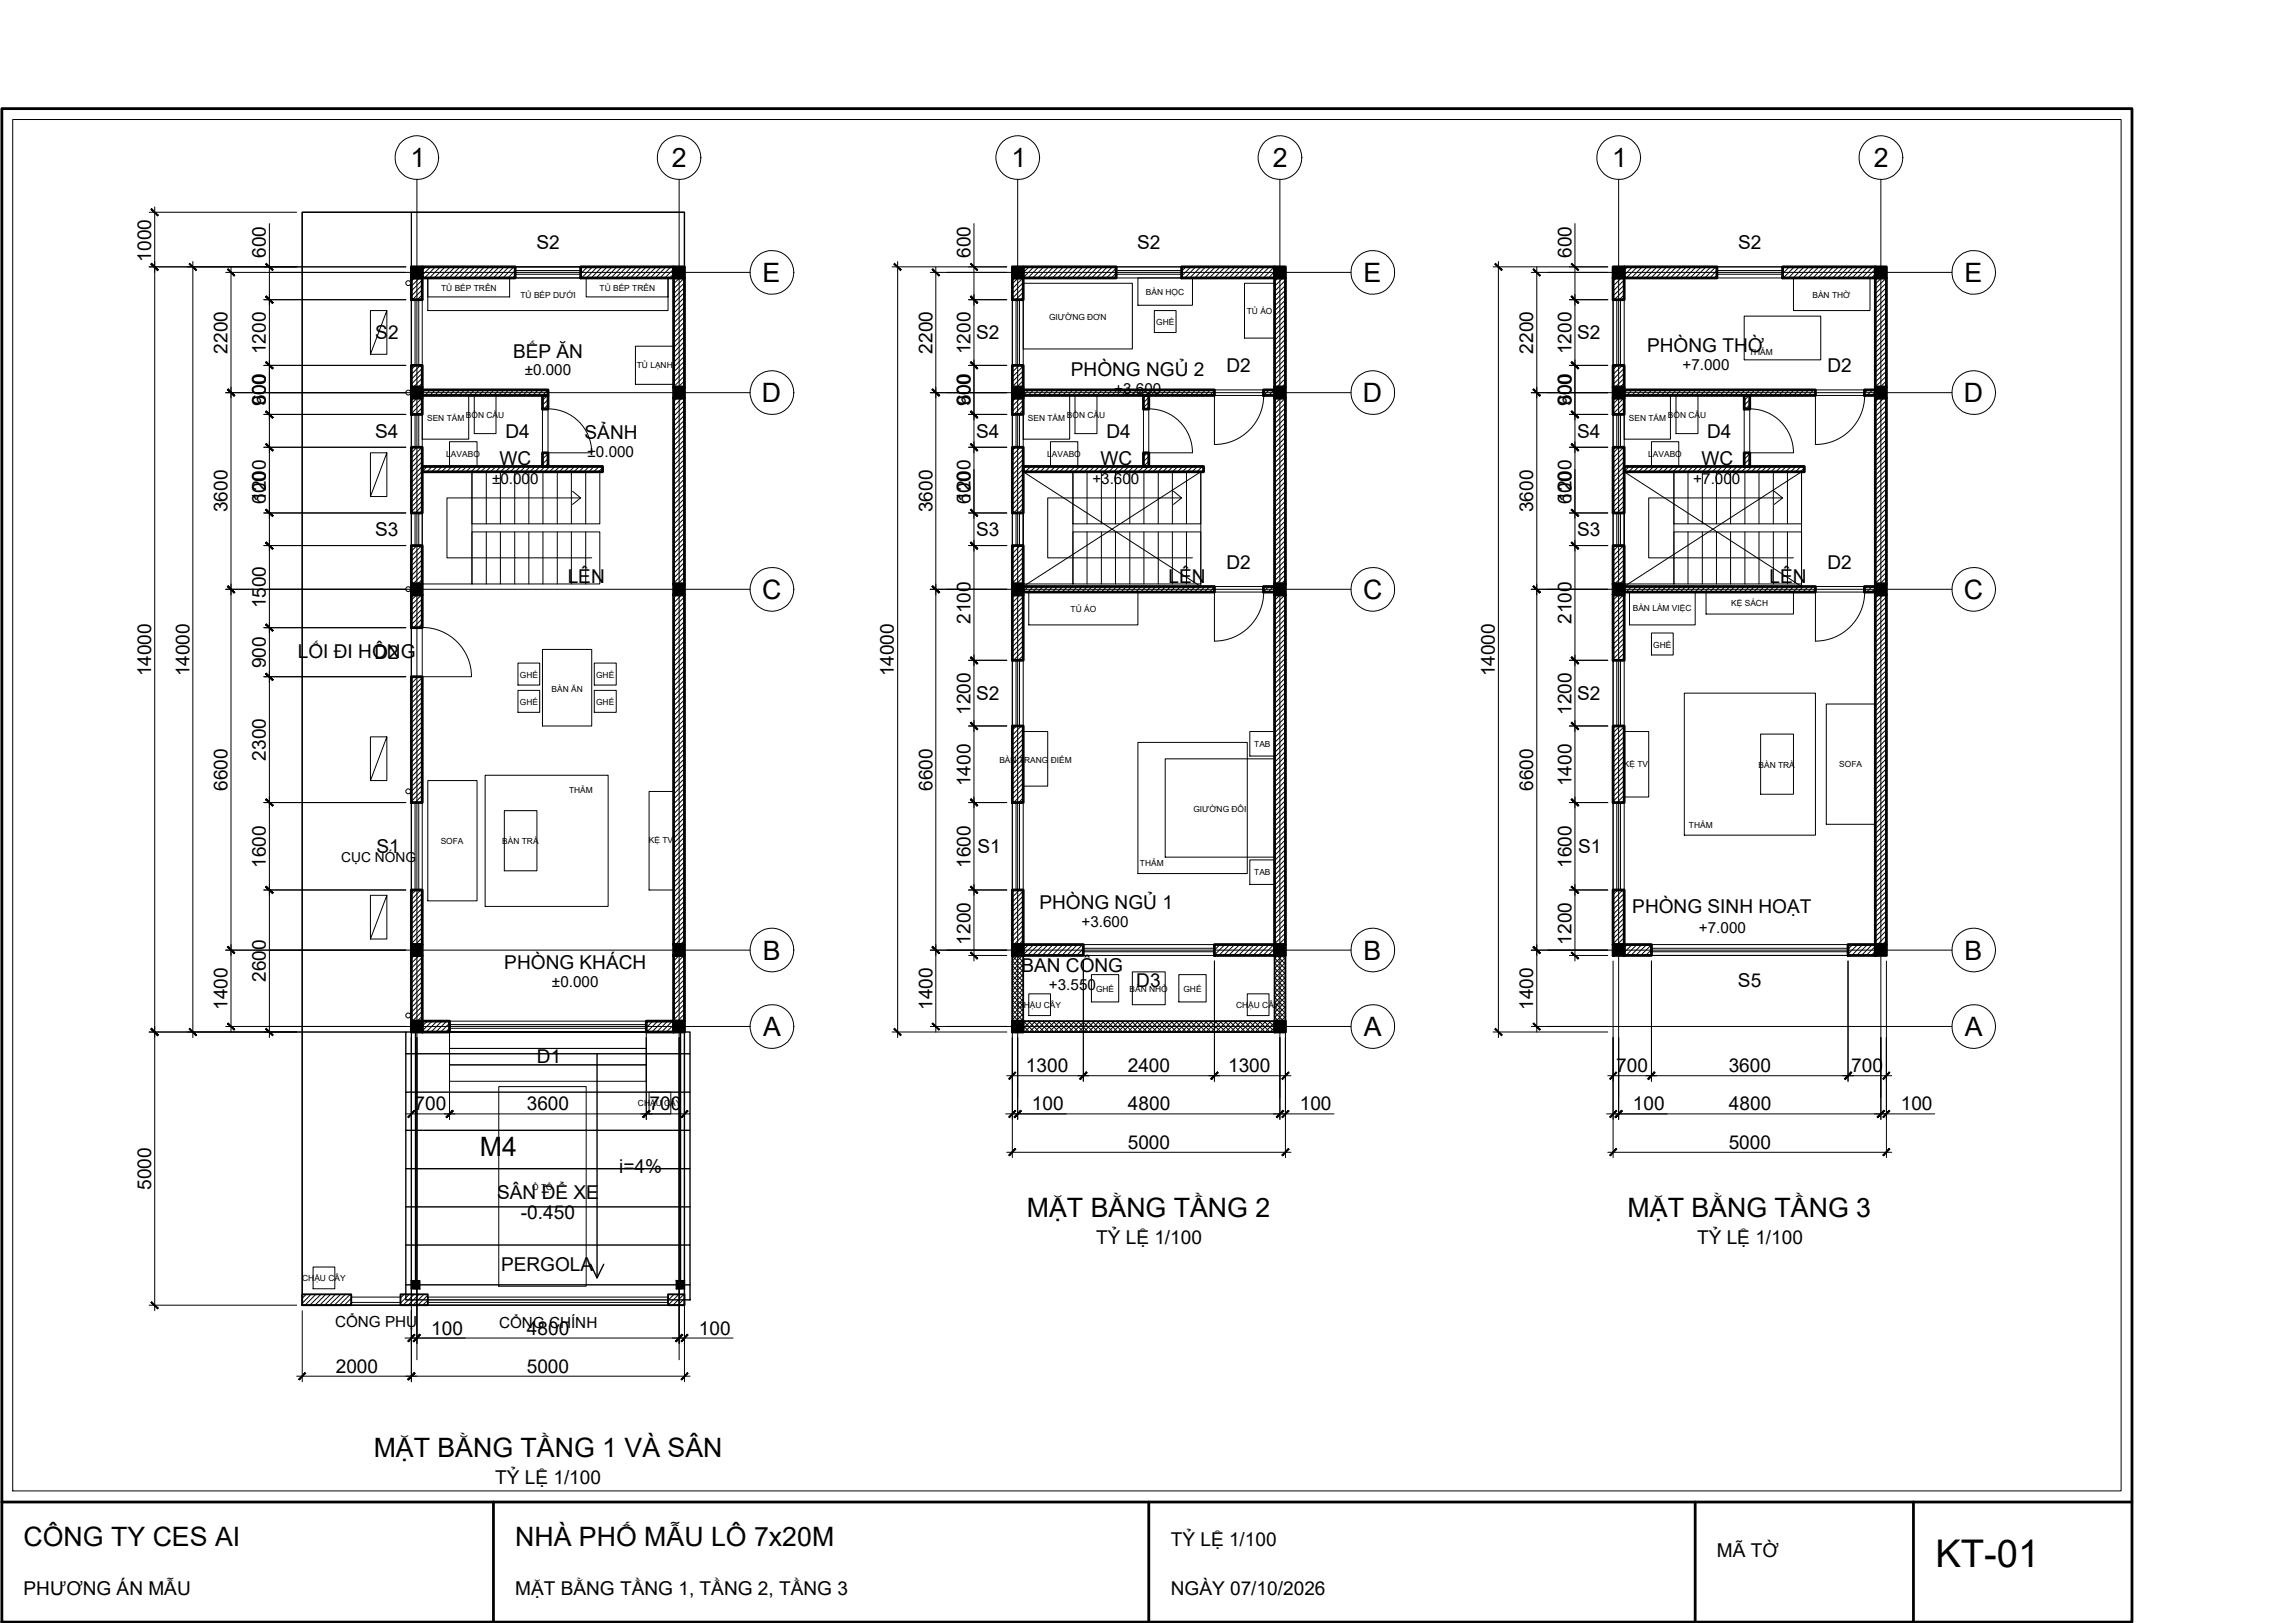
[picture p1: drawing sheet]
<svg xmlns="http://www.w3.org/2000/svg" width="420mm" height="297mm" viewBox="0 0 420 297" stroke-linecap="round" stroke-linejoin="round" font-family="sans-serif">
<defs><g id="words">
<text font-size="7" x="354.3" y="286.9">KT-01</text>
<g font-size="4.9">
<text x="75.1" y="30.6">1</text>
<text x="123" y="30.6">2</text>
<text x="185.2" y="30.6">1</text>
<text x="233" y="30.6">2</text>
<text x="295.1" y="30.6">1</text>
<text x="343" y="30.6">2</text>
<text x="139.6" y="51.6">E</text>
<text x="249.6" y="51.6">E</text>
<text x="359.7" y="51.6">E</text>
<text x="139.5" y="73.6">D</text>
<text x="249.5" y="73.6">D</text>
<text x="359.5" y="73.6">D</text>
<text x="139.5" y="109.6">C</text>
<text x="249.6" y="109.6">C</text>
<text x="359.5" y="109.6">C</text>
<text x="139.7" y="175.6">B</text>
<text x="249.6" y="175.6">B</text>
<text x="359.7" y="175.6">B</text>
<text x="139.7" y="189.6">A</text>
<text x="249.7" y="189.6">A</text>
<text x="359.7" y="189.6">A</text>
<text x="87.8" y="211.6">M4</text>
<text x="188" y="222.7">MẶT BẰNG TẦNG 2</text>
<text x="298" y="222.7">MẶT BẰNG TẦNG 3</text>
<text x="68.4" y="266.7">MẶT BẰNG TẦNG 1 VÀ SÂN</text>
<text x="4.3" y="282.9">CÔNG TY CES AI</text>
<text x="94.3" y="282.9">NHÀ PHỐ MẪU LÔ 7x20M</text>
</g>
<g font-size="3.5">
<text x="27.7" y="47.9" transform="rotate(-90 27.7 47.9)">1000</text>
<text x="48.7" y="47.2" transform="rotate(-90 48.7 47.2)">600</text>
<text x="98.2" y="45.6">S2</text>
<text x="177.7" y="47.2" transform="rotate(-90 177.7 47.2)">600</text>
<text x="208.2" y="45.6">S2</text>
<text x="287.7" y="47.2" transform="rotate(-90 287.7 47.2)">600</text>
<text x="318.2" y="45.6">S2</text>
<text x="41.7" y="64.7" transform="rotate(-90 41.7 64.7)">2200</text>
<text x="48.7" y="64.8" transform="rotate(-90 48.7 64.8)">1200</text>
<text x="68.7" y="62.1">S2</text>
<text x="93.9" y="65.4">BẾP ĂN</text>
<text x="170.7" y="64.7" transform="rotate(-90 170.7 64.7)">2200</text>
<text x="177.7" y="64.8" transform="rotate(-90 177.7 64.8)">1200</text>
<text x="178.7" y="62.1">S2</text>
<text x="280.7" y="64.7" transform="rotate(-90 280.7 64.7)">2200</text>
<text x="287.7" y="64.8" transform="rotate(-90 287.7 64.8)">1200</text>
<text x="288.7" y="62.1">S2</text>
<text x="301.5" y="64.4">PHÒNG THỜ</text>
<text x="196" y="68.9">PHÒNG NGỦ 2</text>
<text x="224.5" y="68.1">D2</text>
<text x="334.6" y="68.1">D2</text>
<text x="48.7" y="74.3" transform="rotate(-90 48.7 74.3)">9</text>
<text x="48.7" y="74.2" transform="rotate(-90 48.7 74.2)">600</text>
<text x="177.7" y="74.3" transform="rotate(-90 177.7 74.3)">9</text>
<text x="177.7" y="74.2" transform="rotate(-90 177.7 74.2)">600</text>
<text x="287.7" y="74.3" transform="rotate(-90 287.7 74.3)">9</text>
<text x="287.7" y="74.2" transform="rotate(-90 287.7 74.2)">600</text>
<text x="68.7" y="80.1">S4</text>
<text x="92.5" y="80.1">D4</text>
<text x="107" y="80.4">SẢNH</text>
<text x="178.7" y="80.1">S4</text>
<text x="202.6" y="80.1">D4</text>
<text x="288.7" y="80.1">S4</text>
<text x="312.5" y="80.1">D4</text>
<text x="91.4" y="85.1">WC</text>
<text x="201.5" y="85.1">WC</text>
<text x="311.5" y="85.1">WC</text>
<text x="41.7" y="93.8" transform="rotate(-90 41.7 93.8)">3600</text>
<text x="48.7" y="92.2" transform="rotate(-90 48.7 92.2)">600</text>
<text x="48.7" y="91.8" transform="rotate(-90 48.7 91.8)">1200</text>
<text x="170.7" y="93.8" transform="rotate(-90 170.7 93.8)">3600</text>
<text x="177.7" y="92.2" transform="rotate(-90 177.7 92.2)">600</text>
<text x="177.7" y="91.8" transform="rotate(-90 177.7 91.8)">1200</text>
<text x="280.7" y="93.8" transform="rotate(-90 280.7 93.8)">3600</text>
<text x="287.7" y="92.2" transform="rotate(-90 287.7 92.2)">600</text>
<text x="287.7" y="91.8" transform="rotate(-90 287.7 91.8)">1200</text>
<text x="68.7" y="98.1">S3</text>
<text x="178.7" y="98.1">S3</text>
<text x="288.7" y="98.1">S3</text>
<text x="103.9" y="106.7">LÊN</text>
<text x="214" y="106.7">LÊN</text>
<text x="224.5" y="104.1">D2</text>
<text x="324" y="106.7">LÊN</text>
<text x="334.6" y="104.1">D2</text>
<text x="48.7" y="111.4" transform="rotate(-90 48.7 111.4)">1500</text>
<text x="177.7" y="114.2" transform="rotate(-90 177.7 114.2)">2100</text>
<text x="287.7" y="114.2" transform="rotate(-90 287.7 114.2)">2100</text>
<text x="27.7" y="123.8" transform="rotate(-90 27.7 123.8)">14000</text>
<text x="34.7" y="123.8" transform="rotate(-90 34.7 123.8)">14000</text>
<text x="48.7" y="122.3" transform="rotate(-90 48.7 122.3)">900</text>
<text x="54.5" y="120.4">LỐI ĐI HÔNG</text>
<text x="68.5" y="120.6">D2</text>
<text x="163.7" y="123.8" transform="rotate(-90 163.7 123.8)">14000</text>
<text x="273.7" y="123.8" transform="rotate(-90 273.7 123.8)">14000</text>
<text x="177.7" y="130.8" transform="rotate(-90 177.7 130.8)">1200</text>
<text x="178.7" y="128.1">S2</text>
<text x="287.7" y="130.8" transform="rotate(-90 287.7 130.8)">1200</text>
<text x="288.7" y="128.1">S2</text>
<text x="48.7" y="139.2" transform="rotate(-90 48.7 139.2)">2300</text>
<text x="177.7" y="143.9" transform="rotate(-90 177.7 143.9)">1400</text>
<text x="287.7" y="143.9" transform="rotate(-90 287.7 143.9)">1400</text>
<text x="41.7" y="144.7" transform="rotate(-90 41.7 144.7)">6600</text>
<text x="170.7" y="144.7" transform="rotate(-90 170.7 144.7)">6600</text>
<text x="280.7" y="144.7" transform="rotate(-90 280.7 144.7)">6600</text>
<text x="48.7" y="158.9" transform="rotate(-90 48.7 158.9)">1600</text>
<text x="68.9" y="156.1">S1</text>
<text x="177.7" y="158.9" transform="rotate(-90 177.7 158.9)">1600</text>
<text x="178.9" y="156.1">S1</text>
<text x="287.7" y="158.9" transform="rotate(-90 287.7 158.9)">1600</text>
<text x="288.9" y="156.1">S1</text>
<text x="190.3" y="166.4">PHÒNG NGỦ 1</text>
<text x="298.8" y="167.2">PHÒNG SINH HOẠT</text>
<text x="177.7" y="172.9" transform="rotate(-90 177.7 172.9)">1200</text>
<text x="287.7" y="172.9" transform="rotate(-90 287.7 172.9)">1200</text>
<text x="48.7" y="179.7" transform="rotate(-90 48.7 179.7)">2600</text>
<text x="92.3" y="177.4">PHÒNG KHÁCH</text>
<text x="187" y="177.9">BAN CÔNG</text>
<text x="41.7" y="184.9" transform="rotate(-90 41.7 184.9)">1400</text>
<text x="170.7" y="184.9" transform="rotate(-90 170.7 184.9)">1400</text>
<text x="208" y="180.6">D3</text>
<text x="280.7" y="184.9" transform="rotate(-90 280.7 184.9)">1400</text>
<text x="318.2" y="180.6">S5</text>
<text x="98.3" y="194.6">D1</text>
<text x="187.8" y="196.2">1300</text>
<text x="206.5" y="196.2">2400</text>
<text x="224.8" y="196.2">1300</text>
<text x="295.9" y="196.2">700</text>
<text x="316.5" y="196.2">3600</text>
<text x="338.9" y="196.2">700</text>
<text x="75.9" y="203.2">700</text>
<text x="96.4" y="203.2">3600</text>
<text x="118.9" y="203.2">700</text>
<text x="188.9" y="203.2">100</text>
<text x="206.5" y="203.2">4800</text>
<text x="238" y="203.2">100</text>
<text x="299" y="203.2">100</text>
<text x="316.5" y="203.2">4800</text>
<text x="348" y="203.2">100</text>
<text x="113.4" y="214.6">i=4%</text>
<text x="206.5" y="210.3">5000</text>
<text x="316.5" y="210.3">5000</text>
<text x="27.7" y="217.7" transform="rotate(-90 27.7 217.7)">5000</text>
<text x="91" y="219.4">SÂN ĐỂ XE</text>
<text x="95.4" y="223.1">-0.450</text>
<text x="200.7" y="227.7">TỶ LỆ 1/100</text>
<text x="310.7" y="227.7">TỶ LỆ 1/100</text>
<text x="91.7" y="232.6">PERGOLA</text>
<text x="79" y="244.2">100</text>
<text x="96.5" y="244.2">4800</text>
<text x="127.9" y="244.2">100</text>
<text x="61.5" y="251.2">2000</text>
<text x="96.4" y="251.2">5000</text>
<text x="90.6" y="271.7">TỶ LỆ 1/100</text>
<text x="214.3" y="282.9">TỶ LỆ 1/100</text>
<text x="314.3" y="284.9">MÃ TỜ</text>
<text x="4.3" y="291.9">PHƯƠNG ÁN MẪU</text>
<text x="94.3" y="291.9">MẶT BẰNG TẦNG 1, TẦNG 2, TẦNG 3</text>
<text x="214.3" y="291.9">NGÀY 07/10/2026</text>
</g>
<g font-size="2.8">
<text x="96.1" y="68.7">±0.000</text>
<text x="308" y="67.6">+7.000</text>
<text x="204" y="72.2">+3.600</text>
<text x="107.6" y="83.6">±0.000</text>
<text x="90.1" y="88.6">±0.000</text>
<text x="200" y="88.6">+3.600</text>
<text x="310" y="88.6">+7.000</text>
<text x="198" y="169.7">+3.600</text>
<text x="311" y="170.7">+7.000</text>
<text x="101" y="180.7">±0.000</text>
<text x="192" y="181.2">+3.550</text>
<text x="61.3" y="242.9">CỔNG PHỤ</text>
<text x="91.4" y="243.1">CỔNG CHÍNH</text>
</g>
<text font-size="2.5" x="62.5" y="157.8">CỤC NÓNG</text>
<g font-size="1.5">
<text x="80.8" y="53.3">TỦ BẾP TRÊN</text>
<text x="109.8" y="53.3">TỦ BẾP TRÊN</text>
<text x="209.8" y="53.9">BÀN HỌC</text>
<text x="95.3" y="54.6">TỦ BẾP DƯỚI</text>
<text x="192.1" y="58.5">GIƯỜNG ĐƠN</text>
<text x="211.7" y="59.5">GHẾ</text>
<text x="228.3" y="57.5">TỦ ÁO</text>
<text x="331.8" y="54.6">BÀN THỜ</text>
<text x="320.2" y="65.1">THẢM</text>
<text x="116.6" y="67.4">TỦ LẠNH</text>
<text x="78.2" y="77">SEN TẮM</text>
<text x="85.3" y="76.5">BỒN CẦU</text>
<text x="188.2" y="77">SEN TẮM</text>
<text x="195.3" y="76.5">BỒN CẦU</text>
<text x="298.2" y="77">SEN TẮM</text>
<text x="305.4" y="76.5">BỒN CẦU</text>
<text x="81.7" y="83.7">LAVABO</text>
<text x="191.7" y="83.7">LAVABO</text>
<text x="301.8" y="83.7">LAVABO</text>
<text x="196" y="112">TỦ ÁO</text>
<text x="298.9" y="111.9">BÀN LÀM VIỆC</text>
<text x="316.9" y="110.9">KỆ SÁCH</text>
<text x="302.7" y="118.6">GHẾ</text>
<text x="95.2" y="124.1">GHẾ</text>
<text x="109.1" y="124.1">GHẾ</text>
<text x="95.2" y="129.1">GHẾ</text>
<text x="101" y="126.6">BÀN ĂN</text>
<text x="109.1" y="129.1">GHẾ</text>
<text x="229.6" y="136.7">TAB</text>
<text x="183" y="139.6">BÀN TRANG ĐIỂM</text>
<text x="297.3" y="140.4">KỆ TV</text>
<text x="321.9" y="140.6">BÀN TRÀ</text>
<text x="336.7" y="140.4">SOFA</text>
<text x="104.2" y="145.1">THẢM</text>
<text x="218.5" y="148.5">GIƯỜNG ĐÔI</text>
<text x="80.7" y="154.4">SOFA</text>
<text x="91.9" y="154.5">BÀN TRÀ</text>
<text x="118.8" y="154.4">KỆ TV</text>
<text x="309.2" y="151.5">THẢM</text>
<text x="208.7" y="158.6">THẢM</text>
<text x="229.6" y="160.2">TAB</text>
<text x="186.3" y="184.4">CHẬU CÂY</text>
<text x="200.7" y="181.6">GHẾ</text>
<text x="206.8" y="181.6">BÀN NHỎ</text>
<text x="216.7" y="181.6">GHẾ</text>
<text x="226.3" y="184.4">CHẬU CÂY</text>
<text x="116.8" y="202.4">CHẬU CÂY</text>
<text x="97.5" y="217.8">Ô TÔ</text>
<text x="55.3" y="234.4">CHẬU CÂY</text>
</g>
</g></defs>
<!-- layer: TRUC -->
<g fill="none" stroke="#000" stroke-width=".18">
<path d="M76.3 32.8v216.1M124.3 32.8v216.1M186.3 32.8v168.1M234.3 32.8v168.1M296.3 32.8v168.1M344.3 32.8v168.1M49.3 49.9h88M173.3 49.9h74M283.3 49.9h74M49.3 71.9h88M173.3 71.9h74M283.3 71.9h74"/>
<path d="M49.3 107.9h88M173.3 107.9h74M283.3 107.9h74M49.3 173.9h88M173.3 173.9h74M283.3 173.9h74M49.3 187.9h88M173.3 187.9h74M283.3 187.9h74"/>
<circle cx="76.3" cy="28.9" r="4"/>
<circle cx="124.3" cy="28.9" r="4"/>
<circle cx="186.3" cy="28.9" r="4"/>
<circle cx="234.3" cy="28.9" r="4"/>
<circle cx="296.3" cy="28.9" r="4"/>
<circle cx="344.4" cy="28.9" r="4"/>
<circle cx="141.3" cy="49.9" r="4"/>
<circle cx="251.3" cy="49.9" r="4"/>
<circle cx="361.3" cy="49.9" r="4"/>
<circle cx="141.3" cy="71.9" r="4"/>
<circle cx="251.3" cy="71.9" r="4"/>
<circle cx="361.3" cy="71.9" r="4"/>
<circle cx="141.3" cy="107.9" r="4"/>
<circle cx="251.3" cy="107.9" r="4"/>
<circle cx="361.3" cy="107.9" r="4"/>
<circle cx="141.3" cy="173.9" r="4"/>
<circle cx="251.3" cy="173.9" r="4"/>
<circle cx="361.3" cy="173.9" r="4"/>
<circle cx="141.3" cy="187.9" r="4"/>
<circle cx="251.3" cy="187.9" r="4"/>
<circle cx="361.3" cy="187.9" r="4"/>
</g>
<!-- layer: SAN -->
<path d="M75.3 48.8h50v140.1h-50zM185.3 48.8h50v140.1h-50zM295.3 48.8h50.1v126.1h-50.1z" fill="none" stroke="#000" stroke-width=".18"/>
<!-- layer: TUONG -->
<g fill="none" stroke="#000" stroke-width=".51">
<path d="M75.3 50.9h2v3.9h-2zM77.3 48.8h17v2.1h-17zM106.3 48.8h17v2.1h-17zM123.3 50.9h2v20h-2zM185.3 50.9h2v3.9h-2zM187.3 48.8h17v2.1h-17zM216.3 48.8h17v2.1h-17zM233.3 50.9h2v20h-2zM295.3 50.9h2v3.9h-2zM297.3 48.8h17v2.1h-17zM326.3 48.8h17v2.1h-17zM343.3 50.9h2.1v20h-2.1z"/>
<path d="M75.3 72.8h2v3h-2zM75.3 66.9h2v4h-2zM77.3 71.4h23v1h-23zM99.3 72.4h1v2.5h-1zM123.3 72.8h2v34.1h-2zM185.3 72.8h2v3h-2zM185.3 66.9h2v4h-2zM187.3 71.4h35v1h-35zM209.3 72.4h1v2.5h-1zM231.3 71.4h2v1h-2zM233.3 72.8h2v34.1h-2zM295.3 72.8h2v3h-2z"/>
<path d="M295.3 66.9h2v4h-2zM297.3 71.4h35.1v1h-35.1zM319.3 72.4h1v2.5h-1zM341.3 71.4h2v1h-2zM343.3 72.8h2.1v34.1h-2.1zM75.3 99.9h2v7h-2zM75.3 81.9h2v12h-2zM77.3 85.4h33v.9h-33zM99.3 82.9h1v2.5h-1zM185.3 99.9h2v7h-2zM185.3 81.9h2v12h-2zM187.3 85.4h33v.9h-33z"/>
<path d="M209.3 82.9h1v2.5h-1zM295.3 99.9h2v7h-2zM295.3 81.9h2v12h-2zM297.3 85.4h33v.9h-33zM319.3 82.9h1v2.5h-1zM75.3 108.9h2v6h-2zM123.3 108.9h2v64h-2zM185.3 108.9h2v11.9h-2zM187.3 107.3h35v1.1h-35zM231.3 107.3h2v1.1h-2zM233.3 108.9h2v64h-2zM295.3 108.9h2v11.9h-2z"/>
<path d="M297.3 107.3h35.1v1.1h-35.1zM341.3 107.3h2v1.1h-2zM343.3 108.9h2.1v64h-2.1zM75.3 123.9h2v23h-2zM185.3 132.9h2v14h-2zM295.3 132.9h2v14h-2zM75.3 174.9h2v12h-2zM75.3 162.9h2v10h-2zM123.3 174.9h2v12h-2zM185.3 162.9h2v10h-2zM187.3 172.9h11v2h-11zM222.3 172.9h11v2h-11z"/>
<path d="M295.3 162.9h2v10h-2zM297.3 172.9h5v2h-5zM338.3 172.9h5v2h-5zM77.3 186.9h5v2h-5zM118.3 186.9h5v2h-5z"/>
</g>
<!-- layer: HATCH -->
<g fill="none" stroke="#000" stroke-width=".18">
<path d="M75.9 50.9l-.6 .6M76.8 50.9l-1.5 1.5M77.3 54.8h.1M77.3 51.3l-2 1.9M77.3 52.1l-2 2.1M77.3 53l-1.8 1.8M77.3 54l-.9 .8M77.9 48.8l-.6 .7M78.8 48.8l-1.5 1.6M79.7 48.8l-2 2.1M80.6 48.8l-2 2.1M81.5 48.8l-2 2.1"/>
<path d="M82.4 48.8l-2 2.1M83.3 48.8l-2 2.1M84.2 48.8l-2 2.1M85.1 48.8l-2 2.1M86 48.8l-2 2.1M86.9 48.8l-2 2.1M87.8 48.8l-2 2.1M88.7 48.8l-2 2.1M89.6 48.8l-2 2.1M90.5 48.8l-2 2.1M91.4 48.8l-2 2.1M92.3 48.8l-2 2.1"/>
<path d="M93.2 48.8l-2 2.1M94.1 48.8l-2 2.1M94.3 49.5l-1.3 1.4M94.3 50.4l-.4 .5M106.6 48.8l-.3 .4M107.6 48.8l-1.3 1.3M108.5 48.8l-2 2.1M109.3 48.8l-1.9 2.1M110.2 48.8l-2 2.1M111.2 48.8l-2.1 2.1M112.1 48.8l-2.1 2.1M112.9 48.8l-1.9 2.1"/>
<path d="M113.8 48.8l-2 2.1M114.7 48.8l-2 2.1M115.7 48.8l-2.1 2.1M116.5 48.8l-1.9 2.1M117.4 48.8l-2 2.1M118.3 48.8l-2 2.1M119.2 48.8l-2 2.1M120.1 48.8l-2 2.1M121 48.8l-2 2.1M121.9 48.8l-2 2.1M122.8 48.8l-2 2.1M123.3 49.3l-1.6 1.6"/>
<path d="M123.3 50.2l-.7 .7M123.5 50.9l-.2 .1M124.4 50.9l-1.1 1.1M125.3 50.9l-2 2M125.3 51.8l-2 1.9M125.3 53.5l-2 2M125.3 55.4l-2 1.9M125.3 56.2l-2 2M125.3 52.6l-2 2M125.3 54.4l-2 2.1M125.3 57.1l-2 2M125.3 58l-2 2"/>
<path d="M125.3 58.9l-2 2M125.3 59.8l-2 2M185.5 50.9l-.2 .1M186.4 50.9l-1.1 1M187.3 50.9l-2 1.9M187.3 51.7l-2 2M187.3 52.6l-2 2M187.3 53.5l-1.3 1.3M187.3 54.4l-.4 .4M187.5 48.8l-.2 .2M188.4 48.8l-1.1 1.1M189.3 48.8l-2 2"/>
<path d="M190.2 48.8l-2 2.1M191.1 48.8l-2 2.1M192 48.8l-2 2.1M192.9 48.8l-2 2.1M193.8 48.8l-2 2.1M194.7 48.8l-2 2.1M195.6 48.8l-2 2.1M196.5 48.8l-2 2.1M197.4 48.8l-2 2.1M198.2 48.8l-1.9 2.1M199.2 48.8l-2.1 2.1M200.1 48.8l-2 2.1"/>
<path d="M201 48.8l-2 2.1M201.8 48.8l-1.9 2.1M202.7 48.8l-2 2.1M203.7 48.8l-2.1 2.1M204.3 49.1l-1.7 1.8M204.3 50l-.8 .9M217.1 48.8l-.8 .8M218 48.8l-1.7 1.7M218.9 48.8l-2 2.1M219.8 48.8l-2 2.1M220.7 48.8l-2 2.1M221.6 48.8l-2 2.1"/>
<path d="M222.5 48.8l-2 2.1M223.4 48.8l-2 2.1M224.3 48.8l-2 2.1M225.2 48.8l-2 2.1M226.1 48.8l-2 2.1M227 48.8l-2 2.1M227.9 48.8l-2 2.1M228.8 48.8l-2 2.1M229.7 48.8l-2 2.1M230.6 48.8l-2 2.1M231.5 48.8l-2 2.1M232.4 48.8l-2 2.1"/>
<path d="M233.3 48.8l-2 2.1M233.3 49.7l-1.1 1.2M233.3 50.6l-.2 .3M234 50.9l-.7 .6M234.9 50.9l-1.6 1.5M235.3 54.9l-2 2M235.3 57.6l-2 2M235.3 52.2l-2 2M235.3 53.1l-2 2M235.3 56.7l-2 2M235.3 58.5l-2 2M235.3 51.3l-2 2"/>
<path d="M235.3 54l-2 2M235.3 55.8l-2 2M235.3 59.4l-2 2M296 50.9l-.7 .6M296.8 50.9l-1.5 1.5M297.3 54l-.8 .8M297.3 51.3l-2 2M297.3 52.2l-2 2M297.3 53.1l-1.8 1.7M297.9 48.8l-.6 .7M298.9 48.8l-1.6 1.6M299.8 48.8l-2.1 2.1"/>
<path d="M300.7 48.8l-2 2.1M301.5 48.8l-1.9 2.1M302.4 48.8l-2 2.1M303.4 48.8l-2.1 2.1M304.2 48.8l-1.9 2.1M305.1 48.8l-2 2.1M306 48.8l-2 2.1M306.9 48.8l-2 2.1M307.8 48.8l-2 2.1M308.7 48.8l-2 2.1M309.6 48.8l-2 2.1M310.5 48.8l-2 2.1"/>
<path d="M311.4 48.8l-2 2.1M312.3 48.8l-2 2.1M313.2 48.8l-2 2.1M314.1 48.8l-2 2.1M314.3 50.4l-.4 .5M314.3 49.5l-1.3 1.4M326.7 48.8l-.4 .4M327.6 48.8l-1.3 1.3M328.5 48.8l-2 2.1M329.4 48.8l-2 2.1M330.3 48.8l-2 2.1M331.2 48.8l-2 2.1"/>
<path d="M332.1 48.8l-2 2.1M333 48.8l-2 2.1M333.9 48.8l-2 2.1M334.8 48.8l-2 2.1M335.7 48.8l-2 2.1M336.6 48.8l-2 2.1M337.5 48.8l-2 2.1M338.4 48.8l-2 2.1M339.3 48.8l-2 2.1M340.1 48.8l-1.9 2.1M341.1 48.8l-2.1 2.1M342 48.8l-2 2.1"/>
<path d="M342.9 48.8l-2 2.1M343.3 49.3l-1.5 1.6M343.3 50.2l-.7 .7M343.5 50.9l-.2 .2M344.5 50.9l-1.2 1.1M345.4 52.6l-2.1 2.1M345.4 57.1l-2.1 2.1M345.4 50.9l-2.1 2M345.4 51.8l-2.1 1.9M345.4 53.6l-2.1 2M345.4 54.5l-2.1 2M345.4 55.4l-2.1 1.9"/>
<path d="M345.4 56.2l-2.1 2M345.4 58.1l-2.1 2M345.4 59l-2.1 1.9M345.4 59.8l-2.1 2M75.5 72.8l-.2 .2M76.1 66.9l-.8 .7M76.4 72.8l-1.1 1.1M77 66.9l-1.7 1.6M77.3 72.8l-2 2M77.3 73.7l-2 2M77.3 74.6l-1.2 1.2M77.3 75.5l-.3 .3"/>
<path d="M77.3 67.4l-2 2M77.3 68.3l-2 2M77.3 69.2l-1.6 1.7M77.3 70.1l-.7 .8M77.9 71.4l-.6 .5M78.8 71.4l-1 1M79.7 71.4l-1 1M80.6 71.4l-1.1 1M81.4 71.4l-.9 1M82.3 71.4l-.9 1M83.3 71.4l-1 1M84.2 71.4l-1.1 1"/>
<path d="M85 71.4l-1 1M85.9 71.4l-.9 1M86.9 71.4l-1 1M87.8 71.4l-1.1 1M88.6 71.4l-1 1M89.5 71.4l-.9 1M90.4 71.4l-.9 1M91.4 71.4l-1.1 1M92.2 71.4l-1 1M93.1 71.4l-1 1M94 71.4l-1 1M94.9 71.4l-1 1"/>
<path d="M95.8 71.4l-1 1M96.7 71.4l-1 1M97.6 71.4l-1 1M98.5 71.4l-1 1M99.3 72.4h.1M99.4 71.4l-1 1M100.3 72.2l-1 1.1M100.3 73.1l-1 1.1M100.3 74.1l-.8 .8M100.3 71.4l-1 1M124 72.8l-.7 .7M124.9 72.8l-1.6 1.6"/>
<path d="M125.3 74.2l-2 2M125.3 76l-2 2M125.3 76.9l-2 2M125.3 77.8l-2 2M125.3 60.7l-2 2M125.3 61.6l-2 2M125.3 63.4l-2 2M125.3 64.3l-2 2M125.3 73.3l-2 2M125.3 75.1l-2 2M125.3 78.7l-2 2M125.3 79.6l-2 2"/>
<path d="M125.3 62.5l-2 2M125.3 65.2l-2 2M125.3 66.1l-2 2M125.3 67l-2 2M125.3 67.9l-2 2M125.3 68.8l-2 2M125.3 69.7l-1.1 1.2M125.3 70.6l-.2 .3M185.6 66.9l-.3 .3M185.9 72.8l-.6 .7M186.6 66.9l-1.3 1.2M186.8 72.8l-1.5 1.6"/>
<path d="M187.3 67.9l-2 2M187.3 70.6l-.3 .3M187.3 73.3l-2 2M187.3 68.8l-2 2M187.3 74.2l-1.7 1.6M187.3 75l-.8 .8M187.3 67l-2 2M187.3 69.7l-1.2 1.2M187.5 71.4l-.2 .1M188.3 71.4l-1 1M189.2 71.4l-1 1M190.1 71.4l-1 1"/>
<path d="M191.1 71.4l-1.1 1M191.9 71.4l-1 1M192.8 71.4l-1 1M193.7 71.4l-1 1M194.6 71.4l-1 1M195.5 71.4l-1 1M196.4 71.4l-1 1M197.3 71.4l-1 1M198.2 71.4l-1 1M199.1 71.4l-1 1M200 71.4l-1 1M200.9 71.4l-1 1"/>
<path d="M201.8 71.4l-1 1M202.7 71.4l-1 1M203.6 71.4l-1 1M204.5 71.4l-1 1M205.4 71.4l-1 1M206.3 71.4l-1 1M207.2 71.4l-1 1M208.1 71.4l-1 1M209 71.4l-1 1M209.9 71.4l-1 1M210.3 72.7l-1 1M210.3 73.6l-1 1"/>
<path d="M210.3 74.5l-.3 .4M210.8 71.4l-1.5 1.4M211.7 71.4l-1 1M212.6 71.4l-1 1M213.5 71.4l-1 1M214.4 71.4l-1 1M215.3 71.4l-1 1M216.2 71.4l-1 1M217.1 71.4l-1 1M218 71.4l-1 1M218.9 71.4l-1 1M219.8 71.4l-1 1"/>
<path d="M220.7 71.4l-1 1M221.6 71.4l-1 1M222.3 71.5l-.9 .9M231.4 71.4l-.1 .1M232.3 71.4l-.9 1M233.3 71.4l-1.1 1M233.3 72.2l-.2 .2M233.6 72.8l-.3 .3M234.4 72.8l-1.1 1.2M235.3 63l-2 2M235.3 70.2l-.6 .7M235.3 75.6l-2 1.9"/>
<path d="M235.3 64.8l-2 2M235.3 65.7l-2 2M235.3 66.6l-2 2M235.3 72.8l-2 2.1M235.3 73.8l-2 2M235.3 74.7l-2 2M235.3 76.4l-2 2.1M235.3 77.4l-2 2M235.3 78.3l-2 1.9M235.3 79.1l-2 2M235.3 60.3l-2 2M235.3 61.2l-2 2"/>
<path d="M235.3 62.1l-2 2M235.3 63.9l-2 2M235.3 67.5l-2 2M235.3 68.4l-2 2M235.3 69.3l-1.6 1.6M295.5 72.8l-.2 .2M296.1 66.9l-.8 .7M296.4 72.8l-1.1 1.1M297 66.9l-1.7 1.6M297.3 72.8l-2 2M297.3 67.4l-2 2.1M297.3 70.1l-.7 .8"/>
<path d="M297.3 75.5l-.3 .3M297.3 73.7l-2 2M297.3 74.6l-1.2 1.2M297.3 68.4l-2 1.9M297.3 69.2l-1.6 1.7M297.9 71.4l-.6 .5M298.8 71.4l-1 1M299.7 71.4l-1 1M300.6 71.4l-1 1M301.5 71.4l-1 1M302.4 71.4l-1 1M303.3 71.4l-1 1"/>
<path d="M304.2 71.4l-1 1M305.1 71.4l-1 1M306 71.4l-1 1M306.9 71.4l-1 1M307.8 71.4l-1 1M308.7 71.4l-1 1M309.6 71.4l-1 1M310.5 71.4l-1 1M311.4 71.4l-1 1M312.3 71.4l-1 1M313.2 71.4l-1 1M314.1 71.4l-1 1"/>
<path d="M315 71.4l-1 1M315.8 71.4l-.9 1M316.8 71.4l-1 1M317.7 71.4l-1 1M318.6 71.4l-1.1 1M319.4 71.4l-.9 1M320.3 74.1l-.8 .8M320.3 73.2l-1 1M320.4 71.4l-1.1 1M321.3 71.4l-2 1.9M322.2 71.4l-1.1 1M323 71.4l-.9 1"/>
<path d="M323.9 71.4l-.9 1M324.9 71.4l-1.1 1M325.8 71.4l-1.1 1M326.6 71.4l-1 1M327.5 71.4l-.9 1M328.4 71.4l-1 1M329.4 71.4l-1.1 1M330.2 71.4l-1 1M331.1 71.4l-1 1M332 71.4l-1 1M332.4 72l-.5 .4M341.9 71.4l-.6 .5"/>
<path d="M342.8 71.4l-1 1M343.3 71.7l-.6 .7M344 72.8l-.7 .7M344.9 72.8l-1.6 1.6M345.4 61.6l-2.1 2.1M345.4 69.7l-1.2 1.2M345.4 76.9l-2.1 2M345.4 77.8l-2.1 2M345.4 65.2l-2.1 2.1M345.4 73.3l-2.1 2M345.4 74.2l-2.1 2M345.4 75.1l-2.1 2"/>
<path d="M345.4 76l-2.1 2M345.4 78.7l-2.1 2M345.4 79.6l-2.1 2M345.4 60.7l-2.1 2.1M345.4 62.6l-2.1 1.9M345.4 63.4l-2.1 2M345.4 64.3l-2.1 2M345.4 66.2l-2.1 1.9M345.4 67l-2.1 2M345.4 67.9l-2.1 2M345.4 68.8l-2.1 2M345.4 70.6l-.3 .3"/>
<path d="M75.4 99.9l-.1 .1M75.4 81.9l-.1 .1M76.3 99.9l-1 1M76.3 81.9l-1 1M77.2 99.9l-1.9 1.9M77.3 81.9l-2 1.9M77.3 82.7l-2 2M77.3 83.6l-2 2M77.3 84.5l-2 2M77.3 87.2l-2 2M77.3 88.1l-2 2M77.3 89l-2 2"/>
<path d="M77.3 89.9l-2 2M77.3 90.8l-2 2M77.3 91.7l-2 2M77.3 92.6l-1.3 1.3M77.3 93.5l-.4 .4M77.3 85.4l-2 2M78.2 85.4l-2.9 2.9M79.1 85.4l-1 .9M80.1 85.4l-1.1 .9M80.9 85.4l-1 .9M81.8 85.4l-1 .9M82.7 85.4l-1 .9"/>
<path d="M83.6 85.4l-1 .9M84.5 85.4l-1 .9M85.4 85.4l-1 .9M86.3 85.4l-1 .9M87.2 85.4l-1 .9M88.1 85.4l-1 .9M89 85.4l-1 .9M89.9 85.4l-1 .9M90.8 85.4l-1 .9M91.7 85.4l-1 .9M92.6 85.4l-1 .9M93.5 85.4l-1 .9"/>
<path d="M94.4 85.4l-1 .9M95.3 85.4l-1 .9M96.2 85.4l-1 .9M97.1 85.4l-1 .9M98 85.4l-1 .9M98.9 85.4l-1 .9M99.6 82.9l-.3 .2M100.3 83.9l-1 1M100.3 84.8l-1.5 1.5M100.3 83l-1 1M100.7 85.4l-1 .9M101.6 85.4l-1 .9"/>
<path d="M102.5 85.4l-1 .9M103.4 85.4l-1 .9M104.3 85.4l-1 .9M105.2 85.4l-1 .9M106.1 85.4l-1 .9M107 85.4l-1 .9M107.9 85.4l-1 .9M108.8 85.4l-1 .9M109.7 85.4l-1 .9M110.3 85.6l-.7 .7M125.3 80.5l-2 2M125.3 82.3l-2 2"/>
<path d="M125.3 85l-2 2M125.3 85.9l-2 2M125.3 89.5l-2 2M125.3 90.4l-2 2M125.3 91.3l-2 1.9M125.3 93.1l-2 2M125.3 94.9l-2 1.9M125.3 97.6l-2 2M125.3 81.4l-2 2M125.3 83.2l-2 2M125.3 84.1l-2 2M125.3 86.8l-2 2"/>
<path d="M125.3 87.7l-2 2M125.3 88.6l-2 2M125.3 92.1l-2 2.1M125.3 94l-2 2M125.3 95.7l-2 2.1M125.3 96.7l-2 2M125.3 98.5l-2 1.9M125.3 99.3l-2 2M185.9 99.9l-.6 .5M185.9 81.9l-.6 .6M186.8 99.9l-1.5 1.4M186.8 81.9l-1.5 1.4"/>
<path d="M187.3 82.2l-2 2M187.3 89.4l-2 2M187.3 83.1l-2 2.1M187.3 84.1l-2 1.9M187.3 84.9l-2 2M187.3 86.7l-2 2.1M187.3 87.6l-2 2M187.3 88.5l-2 2M187.3 90.3l-2 2M187.3 91.2l-2 2M187.3 92.1l-1.7 1.8M187.3 93l-.8 .9"/>
<path d="M187.8 85.4l-2.5 2.4M188.7 85.4l-1 .9M189.6 85.4l-1 .9M190.5 85.4l-1 .9M191.4 85.4l-1 .9M192.3 85.4l-1 .9M193.2 85.4l-1 .9M194.1 85.4l-1 .9M195 85.4l-1 .9M195.9 85.4l-1 .9M196.8 85.4l-1 .9M197.7 85.4l-1 .9"/>
<path d="M198.6 85.4l-1 .9M199.5 85.4l-1 .9M200.4 85.4l-1 .9M201.3 85.4l-1 .9M202.2 85.4l-1 .9M203.1 85.4l-1 .9M204 85.4l-1 .9M204.9 85.4l-1 .9M205.8 85.4l-1 .9M206.7 85.4l-1 .9M207.6 85.4l-1.1 .9M208.4 85.4l-.9 .9"/>
<path d="M210.1 82.9l-.8 .7M210.3 83.5l-1 1M210.3 84.4l-1.9 1.9M210.3 85.3l-1 1M211.2 85.4l-1.1 .9M212 85.4l-.9 .9M212.9 85.4l-.9 .9M213.9 85.4l-1 .9M214.8 85.4l-1.1 .9M215.6 85.4l-1 .9M216.5 85.4l-.9 .9M217.4 85.4l-.9 .9"/>
<path d="M218.4 85.4l-1.1 .9M219.2 85.4l-1 .9M220.1 85.4l-1 .9M220.3 86l-.3 .3M235.3 83.6l-2 2M235.3 85.5l-2 1.9M235.3 86.3l-2 2M235.3 87.2l-2 2M235.3 91.7l-2 2M235.3 94.4l-2 2M235.3 95.3l-2 2M235.3 80l-2 2"/>
<path d="M235.3 80.9l-2 2.1M235.3 81.9l-2 1.9M235.3 82.7l-2 2M235.3 84.5l-2 2.1M235.3 88.1l-2 2M235.3 89l-2 2M235.3 89.9l-2 2M235.3 90.8l-2 2M235.3 92.6l-2 2M235.3 93.5l-2 2M235.3 96.2l-2 2M235.3 97.1l-2 2"/>
<path d="M235.3 98l-2 2M235.3 98.9l-2 2M235.3 99.8l-2 2M295.4 99.9l-.1 .1M295.5 81.9l-.2 .1M296.3 99.9l-1 1M296.4 81.9l-1.1 1M297.3 81.9l-2 1.9M297.3 99.9l-2 1.9M297.3 88.1l-2 2M297.3 82.7l-2 2M297.3 83.6l-2 2"/>
<path d="M297.3 84.5l-2 2M297.3 87.2l-2 2M297.3 89l-2 2M297.3 89.9l-2 2M297.3 90.8l-2 2M297.3 91.7l-2 2M297.3 92.6l-1.2 1.3M297.3 93.5l-.3 .4M297.4 85.4l-2.1 2M298.3 85.4l-3 2.9M299.2 85.4l-1 .9M300.1 85.4l-1 .9"/>
<path d="M300.9 85.4l-.9 .9M301.9 85.4l-1 .9M302.8 85.4l-1 .9M303.7 85.4l-1.1 .9M304.5 85.4l-.9 .9M305.5 85.4l-1 .9M306.4 85.4l-1 .9M307.3 85.4l-1.1 .9M308.1 85.4l-.9 .9M309 85.4l-.9 .9M310 85.4l-1.1 .9M310.9 85.4l-1.1 .9"/>
<path d="M311.7 85.4l-1 .9M312.6 85.4l-.9 .9M313.5 85.4l-1 .9M314.5 85.4l-1.1 .9M315.3 85.4l-1 .9M316.2 85.4l-.9 .9M317.1 85.4l-1 .9M318.1 85.4l-1.1 .9M318.9 85.4l-1 .9M319.6 82.9l-.3 .3M320.3 83l-1 1.1M320.3 84.9l-1.5 1.4"/>
<path d="M320.3 83.9l-1 1M320.7 85.4l-1 .9M321.6 85.4l-1 .9M322.5 85.4l-1 .9M323.4 85.4l-1 .9M324.3 85.4l-1 .9M325.2 85.4l-1 .9M326.1 85.4l-1 .9M327 85.4l-1 .9M327.9 85.4l-1 .9M328.8 85.4l-1 .9M329.7 85.4l-1 .9"/>
<path d="M330.3 85.6l-.7 .7M345.4 85.9l-2.1 2M345.4 90.4l-2.1 2M345.4 94l-2.1 2M345.4 98.5l-2.1 2M345.4 80.5l-2.1 2M345.4 81.4l-2.1 2M345.4 82.3l-2.1 2M345.4 83.2l-2.1 2M345.4 84.1l-2.1 2M345.4 85l-2.1 2M345.4 86.8l-2.1 2"/>
<path d="M345.4 87.7l-2.1 2M345.4 88.6l-2.1 2M345.4 89.5l-2.1 2M345.4 91.3l-2.1 2M345.4 92.2l-2.1 2M345.4 93.1l-2.1 2M345.4 94.9l-2.1 2M345.4 95.8l-2.1 2M345.4 96.7l-2.1 2M345.4 97.6l-2.1 2M345.4 99.4l-2.1 2M75.4 108.9l-.1 .1"/>
<path d="M76.3 108.9l-1 .9M77.2 108.9l-1.9 1.8M77.3 109.6l-2 2M77.3 110.5l-2 2.1M77.3 111.4l-2 2M77.3 112.3l-2 2M77.3 113.2l-1.6 1.7M77.3 114.1l-.7 .8M77.3 100.7l-2 1.9M77.3 101.5l-2 2M77.3 102.4l-2 2.1M77.3 103.4l-2 2"/>
<path d="M77.3 104.3l-2 1.9M77.3 105.1l-1.7 1.8M77.3 106l-.8 .9M123.9 108.9l-.6 .5M124.8 108.9l-1.5 1.4M125.3 113.7l-2 2M125.3 114.6l-2 2M125.3 118.2l-2 2M125.3 119.1l-2 2M125.3 109.2l-2 2M125.3 110.1l-2 2M125.3 111l-2 2"/>
<path d="M125.3 111.9l-2 2M125.3 112.8l-2 2M125.3 115.5l-2 2M125.3 116.4l-2 2M125.3 117.3l-2 2M125.3 100.2l-2 2.1M125.3 101.2l-2 2M125.3 102.1l-2 1.9M125.3 102.9l-2 2M125.3 103.8l-2 2M125.3 104.7l-2 2.1M125.3 105.6l-1.2 1.3"/>
<path d="M125.3 106.5l-.3 .4M185.8 108.9l-.5 .5M186.8 108.9l-1.5 1.4M187.3 111l-2 2M187.3 115.5l-2 2M187.3 118.2l-2 2M187.3 102l-2 2M187.3 102.9l-2 2M187.3 105.6l-1.2 1.3M187.3 110.1l-2 2M187.3 109.2l-2 2M187.3 111.9l-2 2"/>
<path d="M187.3 112.8l-2 2M187.3 113.7l-2 2M187.3 114.6l-2 2M187.3 116.4l-2 2M187.3 117.3l-2 2M187.3 119.1l-1.8 1.7M187.3 120l-.9 .8M187.3 100.2l-2 2M187.3 101.1l-2 2M187.3 103.8l-2 2M187.3 104.7l-2 2M187.3 106.5l-.4 .4"/>
<path d="M187.4 107.3l-.1 .1M188.3 107.3l-1 1M189.1 107.3l-.9 1.1M190 107.3l-.9 1.1M191 107.3l-1.1 1.1M191.9 107.3l-1.1 1.1M192.7 107.3l-1 1.1M193.6 107.3l-.9 1.1M194.6 107.3l-1.1 1.1M195.5 107.3l-1.1 1.1M196.3 107.3l-1 1.1M197.2 107.3l-.9 1.1"/>
<path d="M198.1 107.3l-1 1.1M199.1 107.3l-1.1 1.1M199.9 107.3l-1 1.1M200.8 107.3l-1 1.1M201.7 107.3l-1 1.1M202.6 107.3l-1 1.1M203.5 107.3l-1 1.1M204.4 107.3l-1 1.1M205.3 107.3l-1 1.1M206.2 107.3l-1 1.1M207.1 107.3l-1 1.1M208 107.3l-1 1.1"/>
<path d="M208.9 107.3l-1 1.1M209.8 107.3l-1 1.1M210.7 107.3l-1 1.1M211.6 107.3l-1 1.1M212.5 107.3l-1 1.1M213.4 107.3l-1 1.1M214.3 107.3l-1 1.1M215.2 107.3l-1 1.1M216.1 107.3l-1 1.1M217 107.3l-1 1.1M217.9 107.3l-1 1.1M218.8 107.3l-1 1.1"/>
<path d="M219.7 107.3l-1 1.1M220.6 107.3l-1 1.1M221.5 107.3l-1 1.1M222.3 107.4l-.9 1M222.3 108.3v.1M231.4 107.3l-.1 .1M232.3 107.3l-1 1M233.2 107.3l-1 1.1M233.3 108.1l-.3 .3M233.5 108.9l-.2 .1M234.4 108.9l-1.1 1M235.2 108.9l-1.9 1.9"/>
<path d="M235.3 115.1l-2 2M235.3 116l-2 2M235.3 109.7l-2 2M235.3 110.6l-2 2M235.3 111.5l-2 2M235.3 112.4l-2 2M235.3 113.3l-2 2M235.3 114.2l-2 2M235.3 116.9l-2 2M235.3 117.8l-2 2M235.3 118.7l-2 2M235.3 119.6l-2 2"/>
<path d="M235.3 100.7l-2 2M235.3 101.6l-2 2M235.3 102.5l-2 2M235.3 103.4l-2 2M235.3 104.3l-2 2M235.3 105.2l-1.6 1.7M235.3 106.1l-.7 .8M295.4 108.9l-.1 .1M296.3 108.9l-1 .9M297.2 108.9l-1.9 1.9M297.3 109.6l-2 2.1M297.3 117.7l-2 2"/>
<path d="M297.3 110.6l-2 2M297.3 111.4l-2 2M297.3 112.3l-2 2M297.3 113.2l-2 2.1M297.3 114.2l-2 1.9M297.3 115l-2 2M297.3 115.9l-2 2M297.3 116.8l-2 2M297.3 118.6l-2 2M297.3 119.5l-1.3 1.3M297.3 100.7l-2 2M297.3 101.6l-2 2"/>
<path d="M297.3 102.5l-2 2M297.3 103.4l-2 2M297.3 104.3l-2 1.9M297.3 105.1l-1.7 1.8M297.3 106.1l-.8 .8M297.8 107.3l-.5 .6M298.7 107.3l-1 1.1M299.6 107.3l-1 1.1M300.5 107.3l-1 1.1M301.4 107.3l-1 1.1M302.3 107.3l-1 1.1M303.2 107.3l-1 1.1"/>
<path d="M304.1 107.3l-1 1.1M305 107.3l-1 1.1M305.9 107.3l-1 1.1M306.8 107.3l-1 1.1M307.7 107.3l-1 1.1M308.6 107.3l-1 1.1M309.5 107.3l-1 1.1M310.4 107.3l-1 1.1M311.3 107.3l-1 1.1M312.2 107.3l-1 1.1M313.1 107.3l-1 1.1M314 107.3l-1 1.1"/>
<path d="M314.9 107.3l-1 1.1M315.8 107.3l-1 1.1M316.7 107.3l-1 1.1M317.6 107.3l-1 1.1M318.5 107.3l-1 1.1M319.4 107.3l-1 1.1M320.3 107.3l-1 1.1M321.2 107.3l-1 1.1M322.1 107.3l-1 1.1M323 107.3l-1 1.1M323.9 107.3l-1 1.1M324.8 107.3l-1 1.1"/>
<path d="M325.7 107.3l-1 1.1M326.6 107.3l-1 1.1M327.4 107.3l-.9 1.1M328.4 107.3l-1 1.1M329.3 107.3l-1 1.1M330.2 107.3l-1.1 1.1M331 107.3l-.9 1.1M331.9 107.3l-.9 1.1M332.4 107.9l-.5 .5M341.8 107.3l-.5 .6M342.7 107.3l-1 1.1M343.3 107.6l-.7 .8"/>
<path d="M343.9 108.9l-.6 .6M344.8 108.9l-1.5 1.4M345.4 115.5l-2.1 2M345.4 119.1l-2.1 2M345.4 109.2l-2.1 2M345.4 110.1l-2.1 2M345.4 111l-2.1 2.1M345.4 112l-2.1 1.9M345.4 112.8l-2.1 2M345.4 113.7l-2.1 2M345.4 114.6l-2.1 2M345.4 116.4l-2.1 2"/>
<path d="M345.4 117.3l-2.1 2M345.4 118.2l-2.1 2M345.4 100.3l-2.1 2M345.4 101.2l-2.1 2M345.4 102.1l-2.1 1.9M345.4 102.9l-2.1 2.1M345.4 103.9l-2.1 2M345.4 104.8l-2.1 2M345.4 105.6l-1.3 1.3M345.4 106.5l-.4 .4M75.6 123.9l-.3 .3M76.5 123.9l-1.2 1.2"/>
<path d="M77.3 124l-2 2M77.3 124.9l-2 2M77.3 125.8l-2 2M77.3 126.7l-2 2M77.3 127.6l-2 2M77.3 128.5l-2 2M77.3 129.4l-2 2M77.3 130.3l-2 2M77.3 131.2l-2 2M77.3 132.1l-2 2M77.3 133l-2 2M77.3 133.9l-2 2"/>
<path d="M77.3 134.8l-2 2M77.3 135.7l-2 2M77.3 136.6l-2 2M77.3 137.5l-2 2M77.3 138.4l-2 2M77.3 139.3l-2 2M125.3 126.3l-2 2M125.3 127.2l-2 2M125.3 129.9l-2 2M125.3 131.7l-2 2M125.3 132.6l-2 2M125.3 134.4l-2 2"/>
<path d="M125.3 135.3l-2 2M125.3 120l-2 2M125.3 121.8l-2 2M125.3 123.6l-2 2M125.3 120.9l-2 2M125.3 122.7l-2 2M125.3 124.5l-2 2M125.3 125.4l-2 2M125.3 128.1l-2 2M125.3 129l-2 2M125.3 130.8l-2 2M125.3 133.5l-2 2"/>
<path d="M125.3 136.2l-2 2M125.3 137.1l-2 2M125.3 138l-2 2M125.3 138.9l-2 2M125.3 139.8l-2 2M186.1 132.9l-.8 .7M187 132.9l-1.7 1.7M187.3 133.5l-2 2M187.3 134.4l-2 1.9M187.3 135.2l-2 2M187.3 136.1l-2 2M187.3 137l-2 2.1"/>
<path d="M187.3 138l-2 1.9M187.3 138.8l-2 2M187.3 139.7l-2 2M235.3 125.8l-2 2M235.3 120.5l-2 2M235.3 121.4l-2 1.9M235.3 123.2l-2 2M235.3 124.1l-2 2M235.3 122.2l-2 2.1M235.3 125l-2 1.9M235.3 126.7l-2 2.1M235.3 127.7l-2 2"/>
<path d="M235.3 128.6l-2 1.9M235.3 129.4l-2 2M235.3 130.3l-2 2.1M235.3 131.3l-2 2M235.3 132.2l-2 1.9M235.3 133l-2 2M235.3 133.9l-2 2M235.3 134.8l-2 2M235.3 135.7l-2 2M235.3 136.6l-2 2M235.3 137.5l-2 2M235.3 138.4l-2 2"/>
<path d="M235.3 139.3l-2 2M295.7 132.9l-.4 .3M296.6 132.9l-1.3 1.2M297.3 133l-2 2M297.3 133.9l-2 2M297.3 134.8l-2 2M297.3 135.7l-2 2M297.3 136.6l-2 2M297.3 137.5l-2 2M297.3 138.4l-2 2M297.3 139.3l-2 2M297.3 120.4l-.4 .4"/>
<path d="M345.4 120l-2.1 2M345.4 120.9l-2.1 2M345.4 121.8l-2.1 2M345.4 122.7l-2.1 2M345.4 123.6l-2.1 2M345.4 124.5l-2.1 2M345.4 125.4l-2.1 2M345.4 126.3l-2.1 2M345.4 127.2l-2.1 2M345.4 128.1l-2.1 2M345.4 129l-2.1 2M345.4 129.9l-2.1 2"/>
<path d="M345.4 130.8l-2.1 2M345.4 131.7l-2.1 2M345.4 132.6l-2.1 2M345.4 133.5l-2.1 2M345.4 134.4l-2.1 2M345.4 135.3l-2.1 2M345.4 136.2l-2.1 2M345.4 137.1l-2.1 2M345.4 138l-2.1 2M345.4 138.9l-2.1 2M345.4 139.8l-2.1 2M77.3 140.2l-2 2"/>
<path d="M77.3 141.1l-2 2M77.3 142l-2 2M77.3 142.9l-2 2M77.3 143.7l-2 2.1M77.3 144.7l-2 2M77.3 145.6l-1.3 1.3M77.3 146.5l-.4 .4M125.3 140.7l-2 1.9M125.3 141.5l-2 2.1M125.3 142.5l-2 2M125.3 143.4l-2 2M125.3 144.3l-2 1.9"/>
<path d="M125.3 145.1l-2 2M125.3 146l-2 2.1M125.3 147l-2 2M125.3 147.9l-2 1.9M125.3 148.7l-2 2M125.3 149.6l-2 2.1M125.3 150.5l-2 2.1M125.3 151.5l-2 1.9M125.3 152.3l-2 2M125.3 153.2l-2 2M125.3 154.1l-2 2.1M125.3 155.1l-2 1.9"/>
<path d="M125.3 155.9l-2 2M125.3 156.8l-2 2M125.3 157.7l-2 2M125.3 158.6l-2 2M125.3 159.5l-2 2M187.3 140.6l-2 2M187.3 141.5l-2 2M187.3 142.4l-2 2M187.3 143.3l-2 2M187.3 144.2l-2 2M187.3 145.1l-1.7 1.8M187.3 146l-.8 .9"/>
<path d="M235.3 140.2l-2 2M235.3 141.1l-2 2M235.3 142l-2 2M235.3 142.9l-2 2M235.3 143.8l-2 2M235.3 144.7l-2 2M235.3 145.6l-2 2M235.3 146.5l-2 2M235.3 147.4l-2 2M235.3 148.3l-2 2M235.3 149.2l-2 2M235.3 150.1l-2 2"/>
<path d="M235.3 151l-2 2M235.3 151.9l-2 2M235.3 152.8l-2 2M235.3 153.7l-2 2M235.3 154.6l-2 2M235.3 155.5l-2 2M235.3 156.4l-2 2M235.3 157.3l-2 2M235.3 158.2l-2 2M235.3 159.1l-2 2M235.3 160l-2 2M297.3 140.2l-2 2"/>
<path d="M297.3 141.1l-2 2M297.3 142l-2 2M297.3 142.9l-2 2M297.3 143.8l-2 2M297.3 144.7l-2 2M297.3 145.6l-1.3 1.3M297.3 146.5l-.4 .4M345.4 140.7l-2.1 2M345.4 141.6l-2.1 2M345.4 142.5l-2.1 2M345.4 143.4l-2.1 2M345.4 144.3l-2.1 2"/>
<path d="M345.4 145.2l-2.1 2M345.4 146.1l-2.1 2M345.4 147l-2.1 2M345.4 147.9l-2.1 1.9M345.4 148.7l-2.1 2.1M345.4 149.7l-2.1 2M345.4 150.6l-2.1 2M345.4 151.5l-2.1 1.9M345.4 152.3l-2.1 2.1M345.4 153.3l-2.1 2M345.4 154.2l-2.1 2M345.4 155.1l-2.1 1.9"/>
<path d="M345.4 155.9l-2.1 2M345.4 156.8l-2.1 2.1M345.4 157.8l-2.1 2M345.4 158.7l-2.1 1.9M345.4 159.5l-2.1 2M75.9 174.9l-.6 .5M76.2 162.9l-.9 .8M76.8 174.9l-1.5 1.4M77 162.9l-1.7 1.7M77.3 175.2l-2 2M77.3 176.1l-2 2M77.3 177l-2 2"/>
<path d="M77.3 177.9l-2 2M77.3 178.8l-2 2M77.3 179.7l-2 2M77.3 163.5l-2 2M77.3 164.4l-2 2M77.3 165.3l-2 2M77.3 166.2l-2 2M77.3 167.1l-2 2M77.3 168l-2 2M77.3 168.9l-2 2M77.3 169.8l-2 2M77.3 170.7l-2 2"/>
<path d="M77.3 171.6l-1.3 1.3M77.3 172.5l-.3 .4M123.4 174.9l-.1 .1M124.3 174.9l-1 1M125.2 174.9l-1.9 1.9M125.3 175.7l-2 2M125.3 176.6l-2 2M125.3 177.5l-2 2M125.3 178.4l-2 2M125.3 179.3l-2 2M125.3 160.4l-2 2M125.3 161.3l-2 2"/>
<path d="M125.3 162.2l-2 2M125.3 163.1l-2 2M125.3 164l-2 2M125.3 164.9l-2 2M125.3 165.8l-2 2M125.3 166.7l-2 2M125.3 167.6l-2 2M125.3 168.5l-2 2M125.3 169.4l-2 2M125.3 170.3l-2 2M125.3 171.2l-1.6 1.7M125.3 172.1l-.8 .8"/>
<path d="M185.3 176.7l2 2.1M185.3 175.8l2 2M185.4 174.9h-.1l2 2M185.8 162.9l-.5 .4M186.1 174.9l1.2 1.2M186.3 174.9l-1 1M186.6 162.9l-1.3 1.3M187 174.9l.3 .3M187.2 174.9l-1.9 1.9M187.3 163.1l-2 2M187.3 164l-2 2M187.3 164.9l-2 2"/>
<path d="M187.3 165.8l-2 2M187.3 166.7l-2 2M187.3 167.6l-2 2M187.3 168.5l-2 2M187.3 169.4l-2 2M187.3 170.3l-2 2M187.3 171.2l-1.7 1.7M187.3 172.1l-.8 .8M187.3 175.7l-2 2 2 1.9M187.3 176.6l-2 1.9 2 2M187.3 177.4l-2 2 2 2M187.3 179.3l-2 2"/>
<path d="M187.3 178.3l-2 2.1M187.4 172.9l-.1 .1M188.3 172.9l-1 .9M189.2 172.9l-1.9 1.8M190.1 172.9l-2 2M191 172.9l-2 2M191.9 172.9l-2 2M192.8 172.9l-2 2M193.7 172.9l-2 2M194.6 172.9l-2 2M195.5 172.9l-2 2M196.4 172.9l-2 2"/>
<path d="M197.3 172.9l-2 2M198.2 172.9l-2 2M198.3 173.6l-1.2 1.3M198.3 174.5l-.3 .4M222.4 172.9l-.1 .1M223.4 172.9l-1.1 1M224.2 172.9l-1.9 1.9M225.1 172.9l-2 2M226 172.9l-2 2M226.9 172.9l-2 2M227.8 172.9l-2 2M228.7 172.9l-2 2"/>
<path d="M229.6 172.9l-2 2M230.5 172.9l-2 2M231.4 172.9l-2 2M232.3 172.9l-2 2M233.2 172.9l-2 2M233.3 173.7l-1.2 1.2M233.3 174.6l-.3 .3M233.3 179.9l2 1.9M233.3 178.9l2 2.1M233.3 178l2 2M233.3 177.2l2 1.9M233.3 176.3l2 2"/>
<path d="M233.3 175.3l2 2.1M233.8 174.9l1.5 1.6M233.9 174.9l-.6 .6M234.7 174.9l.6 .6M234.8 174.9l-1.5 1.4M235.3 160.9l-2 2M235.3 161.8l-2 2M235.3 162.7l-2 2M235.3 163.6l-2 2M235.3 164.5l-2 2M235.3 165.4l-2 2M235.3 166.3l-2 2"/>
<path d="M235.3 167.2l-2 1.9M235.3 168l-2 2.1M235.3 169l-2 2M235.3 169.9l-2 2M235.3 170.8l-2 1.9M235.3 171.6l-1.2 1.3M235.3 172.5l-.3 .4M235.3 175.2l-2 2M235.3 178l-2 1.9M235.3 178.8l-2 2M235.3 179.7l-2 2M235.3 176.1l-2 2.1"/>
<path d="M235.3 177.1l-2 2M296.2 162.9l-.9 .8M297.1 162.9l-1.8 1.8M297.3 163.5l-2 2.1M297.3 164.5l-2 1.9M297.3 165.3l-2 2M297.3 166.2l-2 2M297.3 167.1l-2 2M297.3 168l-2 2M297.3 168.9l-2 2M297.3 169.8l-2 2M297.3 170.7l-2 2"/>
<path d="M297.3 171.6l-1.2 1.3M297.3 172.5l-.3 .4M297.9 172.9l-.6 .5M298.8 172.9l-1.5 1.4M299.7 172.9l-2 2M300.6 172.9l-2 2M301.5 172.9l-2 2M302.3 172.9l-1.9 2M302.3 173.8l-1 1.1M302.3 174.7l-.1 .2M339.2 172.9l-.9 .8M340.1 172.9l-1.8 1.7"/>
<path d="M341 172.9l-2 2M341.9 172.9l-2 2M342.8 172.9l-2 2M343.3 173.2l-1.6 1.7M343.3 174.1l-.7 .8M345.4 160.4l-2.1 2.1M345.4 161.3l-2.1 2.1M345.4 162.2l-2.1 2M345.4 163.1l-2.1 2M345.4 164l-2.1 2M345.4 164.9l-2.1 2M345.4 165.8l-2.1 2"/>
<path d="M345.4 166.7l-2.1 2M345.4 167.6l-2.1 2M345.4 168.5l-2.1 2M345.4 169.4l-2.1 2M345.4 170.3l-2.1 2M345.4 171.2l-1.7 1.7M345.4 172.1l-.8 .8M77.3 180.6l-2 2M77.3 181.5l-2 2M77.3 182.4l-2 2M77.3 183.3l-2 2M77.3 184.2l-2 2"/>
<path d="M77.3 185.1l-1.8 1.8M77.3 186l-.9 .9M78.2 186.9l-.9 .9M79.1 186.9l-1.8 1.8M80 186.9l-2 2M80.9 186.9l-2 2M81.8 186.9l-2 2M82.3 187.3l-1.6 1.6M82.3 188.2l-.7 .7M118.6 186.9l-.3 .3M119.5 186.9l-1.2 1.2M120.4 186.9l-2 2"/>
<path d="M121.3 186.9l-2 2M122.2 186.9l-2 2M123.1 186.9l-2 2M123.3 187.6l-1.3 1.3M123.3 188.5l-.4 .4M125.3 180.2l-2 2M125.3 181.1l-2 2M125.3 182l-2 2M125.3 182.9l-2 2M125.3 183.8l-2 2M125.3 184.7l-2 2M125.3 185.6l-1.3 1.3"/>
<path d="M125.3 186.5l-.4 .4M185.3 180.3l2 2M185.3 184.8l2 2M185.3 181.2l2 2M187.3 181l-2 2 2 2M187.3 181.9l-2 2 2 2M187.3 183.8l-2 1.9 3.2 3.2 2-2M187.3 184.6l-2 2 2.3 2.3 2-2M187.3 180.2l-2 1.9 2 2M187.3 185.5l-2 2 1.4 1.4 2-2M187.3 186.4l-2 2.1M187.3 182.8l-2 2.1"/>
<path d="M187.4 186.9l2 2 2-2M187.8 186.9l-2 2-.5-.5M188.3 186.9l2 2 2-2M189.2 186.9l2 2 2-2M190.1 186.9l2 2 2-2M191 186.9l2 2 2-2M191.9 186.9l1.9 2 2.1-2M192.7 186.9l2.1 2 2-2M193.7 186.9l2 2 2-2M194.6 186.9l2 2 1.9-2M195.5 186.9l1.9 2 2.1-2M196.3 186.9l2.1 2 2-2"/>
<path d="M197.3 186.9l2 2 2-2M198.2 186.9l2 2 1.9-2M199.1 186.9l1.9 2 2-2M199.9 186.9l2 2 2.1-2M200.8 186.9l2.1 2 2-2M201.8 186.9l2 2 1.9-2M202.6 186.9l2 2 2-2M203.5 186.9l2 2 2.1-2M204.4 186.9l2.1 2 1.9-2M205.3 186.9l2 2 2-2M206.2 186.9l2 2 2-2M207.1 186.9l2 2 2-2"/>
<path d="M208 186.9l2 2 2-2M208.9 186.9l2 2 2-2M209.8 186.9l2 2 2-2M210.7 186.9l2 2 2-2M211.6 186.9l2 2 2-2M212.5 186.9l2 2 2-2M213.4 186.9l2 2 2-2M214.3 186.9l2 2 2-2M215.2 186.9l2 2 2-2M216.1 186.9l2 2 2-2M217 186.9l2 2 2-2M217.9 186.9l2 2 2-2"/>
<path d="M218.8 186.9l2 2 2-2M219.7 186.9l2 2 2-2M220.6 186.9l2 2 2-2M221.5 186.9l2 2 2-2M222.4 186.9l2 2 2-2M223.3 186.9l2 2 2-2M224.2 186.9l2 2 2-2M225.1 186.9l2 2 2-2M226 186.9l2 2 2-2M226.9 186.9l2 2 2-2M227.8 186.9l2 2 2-2M228.7 186.9l2 2 2-2"/>
<path d="M231.4 186.9l2 2 1.9-2M232.3 186.9l2 2 1-1.1M233.2 186.9l2 2 .1-.2M233.3 186.1l2 2M233.3 185.2l2 2M233.3 184.3l2 2M233.3 183.4l2 2M233.3 182.5l2 2M233.3 181.6l2 2M233.3 180.7l2 2M235.3 181.6l-2 1.9M235.3 182.4l-2 2"/>
<path d="M235.3 183.3l-2 2M235.3 185.2l-3.7 3.7-2-2M235.3 186l-2.8 2.9-2-2M235.3 180.6l-2 2.1M235.3 184.2l-2 2.1M56 236.9l-.7 .7M56.9 236.9l-1.6 1.6M57.8 236.9l-2 2M58.8 236.9l-2.1 2M59.6 236.9l-1.9 2M60.5 236.9l-2 2M61.4 236.9l-2 2"/>
<path d="M62.4 236.9l-2.1 2M63.2 236.9l-2 2M64.1 236.9l-2 2M64.3 237.6l-1.3 1.3M64.3 238.5l-.4 .4M74 236.9l-.7 .7M74.9 236.9l-1.6 1.6M75.8 236.9l-2 2M76.7 236.9l-2 2M77.6 236.9l-2 2M78.3 238.9h.1M78.3 237.1l-1.8 1.8"/>
<path d="M78.3 238l-.9 .9M122.5 236.9l-.2 .2M123.4 236.9l-1.1 1.1M124.3 236.9l-2 2M125.2 236.9l-2 2M125.3 237.6l-1.2 1.3M125.3 238.6l-.3 .3"/>
</g>
<!-- layer: CUA -->
<g fill="none" stroke="#000" stroke-width=".18">
<path d="M75.3 54.8h2v12.1h-2zM76 54.8v12.1M76.7 54.8v12.1M94.3 48.8h12v2.1h-12zM94.3 50.2h12M94.3 49.5h12M185.3 54.8h2v12.1h-2zM186 54.8v12.1M186.6 54.8v12.1M204.3 48.8h12v2.1h-12zM204.3 50.2h12M204.3 49.5h12"/>
<path d="M295.3 54.8h2v12.1h-2zM296 54.8v12.1M296.7 54.8v12.1M314.3 48.8h12v2.1h-12zM314.3 50.2h12M314.3 49.5h12M75.3 75.8h2v6.1h-2zM76 75.8v6.1M76.7 75.8v6.1M99.3 74.9h1v8h-1zM100.4 74.8a8 8 0 0 1 7.9 8.1M185.3 75.8h2v6.1h-2z"/>
<path d="M186 75.8v6.1M186.6 75.8v6.1M209.3 74.9h1v8h-1zM210.3 74.8a8 8 0 0 1 8 8.1M231.4 72.4a9 9 0 0 1-9.1 9v-9h9v-1h-9v1M295.3 75.8h2v6.1h-2zM296 75.8v6.1M296.7 75.8v6.1M319.3 74.9h1v8h-1zM320.4 74.8a8 8 0 0 1 7.9 8.1M341.4 72.4a9 9 0 0 1-9 9v-9h8.9v-1h-8.9v1M75.3 93.9h2v6h-2z"/>
<path d="M76 93.9v6M76.7 93.9v6M100.3 82.9h8M185.3 93.9h2v6h-2zM186 93.9v6M186.6 93.9v6M210.3 82.9h8M295.3 93.9h2v6h-2zM296 93.9v6M296.7 93.9v6M320.3 82.9h8M75.3 114.9h2v9h-2z"/>
<path d="M77.3 114.8a9 9 0 0 1 9 9l-9 .1M222.3 108.4v-1.1h9v1.1h-9v9M231.4 108.3a9 9 0 0 1-9 9M332.4 108.4v-1.1h8.9v1.1h-8.9v9M341.4 108.3a9 9 0 0 1-9 9M185.3 120.8h2v12.1h-2zM186 120.8v12.1M186.6 120.8v12.1M295.3 120.8h2v12.1h-2zM296 120.8v12.1M296.7 120.8v12.1M75.3 146.9h2v16h-2z"/>
<path d="M76 146.9v16M76.7 146.9v16M185.3 146.9h2v16h-2zM186 146.9v16M186.6 146.9v16M295.3 146.9h2v16h-2zM296 146.9v16M296.7 146.9v16M198.3 172.9h24v2h-24zM198.3 174.2h24M198.3 173.6h24M302.3 172.9h36v2h-36z"/>
<path d="M302.3 174.2h36M302.3 173.6h36M82.3 186.9h36v2h-36zM82.3 188.2h36M82.3 187.5h36"/>
</g>
<!-- layer: COT -->
<g fill="none" stroke="#000" stroke-width=".51">
<path d="M75.3 48.8h2v2.1h-2zM123.3 48.8h2v2.1h-2zM185.3 48.8h2v2.1h-2zM233.3 48.8h2v2.1h-2zM295.3 48.8h2v2.1h-2zM343.3 48.8h2.1v2.1h-2.1zM75.3 70.9h2v1.9h-2zM123.3 70.9h2v1.9h-2zM185.3 70.9h2v1.9h-2zM233.3 70.9h2v1.9h-2zM295.3 70.9h2v1.9h-2zM343.3 70.9h2.1v1.9h-2.1z"/>
<path d="M75.3 106.9h2v2h-2zM123.3 106.9h2v2h-2zM185.3 106.9h2v2h-2zM233.3 106.9h2v2h-2zM295.3 106.9h2v2h-2zM343.3 106.9h2.1v2h-2.1zM75.3 172.9h2v2h-2zM123.3 172.9h2v2h-2zM185.3 172.9h2v2h-2zM233.3 172.9h2v2h-2zM295.3 172.9h2v2h-2zM343.3 172.9h2.1v2h-2.1z"/>
<path d="M75.3 186.9h2v2h-2zM123.3 186.9h2v2h-2zM185.3 186.9h2v2h-2zM233.3 186.9h2v2h-2z"/>
</g>
<g fill="#000" stroke="#000" stroke-width=".18">
<path d="M75.3 48.8l2 2.1v-2.1zM75.3 48.8l2 2.1h-2z"/>
<path d="M123.3 48.8l2 2.1v-2.1zM123.3 48.8l2 2.1h-2z"/>
<path d="M185.3 48.8l2 2.1v-2.1zM185.3 48.8l2 2.1h-2z"/>
<path d="M233.3 48.8l2 2.1v-2.1zM233.3 48.8l2 2.1h-2z"/>
<path d="M295.3 48.8l2 2.1v-2.1zM295.3 48.8l2 2.1h-2z"/>
<path d="M343.3 48.8l2.1 2.1v-2.1zM343.3 48.8l2.1 2.1h-2.1z"/>
<path d="M75.3 70.9l2 1.9v-1.9zM75.3 70.9l2 1.9h-2z"/>
<path d="M123.3 70.9l2 1.9v-1.9zM123.3 70.9l2 1.9h-2z"/>
<path d="M185.3 70.9l2 1.9v-1.9zM185.3 70.9l2 1.9h-2z"/>
<path d="M233.3 70.9l2 1.9v-1.9zM233.3 70.9l2 1.9h-2z"/>
<path d="M295.3 70.9l2 1.9v-1.9zM295.3 70.9l2 1.9h-2z"/>
<path d="M343.3 70.9l2.1 1.9v-1.9zM343.3 70.9l2.1 1.9h-2.1z"/>
<path d="M75.3 106.9l2 2v-2zM75.3 106.9l2 2h-2z"/>
<path d="M123.3 106.9l2 2v-2zM123.3 106.9l2 2h-2z"/>
<path d="M185.3 106.9l2 2v-2zM185.3 106.9l2 2h-2z"/>
<path d="M233.3 106.9l2 2v-2zM233.3 106.9l2 2h-2z"/>
<path d="M295.3 106.9l2 2v-2zM295.3 106.9l2 2h-2z"/>
<path d="M343.3 106.9l2.1 2v-2zM343.3 106.9l2.1 2h-2.1z"/>
<path d="M75.3 172.9l2 2v-2zM75.3 172.9l2 2h-2z"/>
<path d="M123.3 172.9l2 2v-2zM123.3 172.9l2 2h-2z"/>
<path d="M185.3 172.9l2 2v-2zM185.3 172.9l2 2h-2z"/>
<path d="M233.3 172.9l2 2v-2zM233.3 172.9l2 2h-2z"/>
<path d="M295.3 172.9l2 2v-2zM295.3 172.9l2 2h-2z"/>
<path d="M343.3 172.9l2.1 2v-2zM343.3 172.9l2.1 2h-2.1z"/>
<path d="M75.3 186.9l2 2v-2zM75.3 186.9l2 2h-2z"/>
<path d="M123.3 186.9l2 2v-2zM123.3 186.9l2 2h-2z"/>
<path d="M185.3 186.9l2 2v-2zM185.3 186.9l2 2h-2z"/>
<path d="M233.3 186.9l2 2v-2zM233.3 186.9l2 2h-2z"/>
</g>
<!-- layer: CAU-THANG -->
<g fill="none" stroke="#000" stroke-width=".18">
<path d="M77.3 86.3h9.1v20.6h-9.1zM86.4 97.4h23.4v9.5h-23.4zM86.4 86.3h23.4v9.6h-23.4zM89 86.3v9.6M89 97.4v9.5M91.6 86.3v9.6M91.6 97.4v9.5M94.2 86.3v9.6M94.2 97.4v9.5M96.8 86.3v9.6M96.8 97.4v9.5M99.4 86.3v9.6"/>
<path d="M99.4 97.4v9.5M102 86.3v9.6M102 97.4v9.5M104.6 86.3v9.6M104.6 97.4v9.5M104.8 89.9l1.5 1.2-1.5 1.2M106.3 91.1h-24.5v11h26.5M107.2 86.3v9.6M107.2 97.4v9.5M187.3 86.3h9.1v20.6h-9.1zM196.4 97.4h23.4v9.5h-23.4zM196.4 86.3h23.4v9.6h-23.4z"/>
<path d="M199 86.3v9.6M199 97.4v9.5M201.6 86.3v9.6M201.6 97.4v9.5M204.2 86.3v9.6M204.2 97.4v9.5M206.8 86.3v9.6M206.8 97.4v9.5M209.4 86.3v9.6M209.4 97.4v9.5M212 86.3v9.6M212 97.4v9.5"/>
<path d="M214.6 86.3v9.6M214.6 97.4v9.5M214.8 89.9l1.5 1.2-1.5 1.2M216.3 91.1h-24.5v11h26.5M217.2 86.3v9.6M217.2 97.4v9.5M297.3 86.3h9.2v20.6h-9.2zM306.5 97.4h23.3v9.5h-23.3zM306.5 86.3h23.3v9.6h-23.3zM309 86.3v9.6M309 97.4v9.5M311.7 86.3v9.6"/>
<path d="M311.7 97.4v9.5M314.2 86.3v9.6M314.2 97.4v9.5M316.8 86.3v9.6M316.8 97.4v9.5M319.4 86.3v9.6M319.4 97.4v9.5M322 86.3v9.6M322 97.4v9.5M324.7 86.3v9.6M324.7 97.4v9.5M324.8 89.9l1.5 1.2-1.5 1.2"/>
<path d="M326.3 91.1h-24.5v11h26.5M327.2 86.3v9.6M327.2 97.4v9.5"/>
</g>
<!-- layer: MAI -->
<path d="M74.3 188.9h52v49h-52zM109.3 192.9v41M108.1 231.4l1.2 2.5 1.2-2.5" fill="none" stroke="#000" stroke-width=".25"/>
<!-- layer: RANH-DAT -->
<path d="M55.3 38.8h70v200.1h-70z" fill="none" stroke="#000" stroke-width=".25"/>
<!-- layer: SAN-VUON -->
<path d="M55.3 38.8h20v200.1h-20zM75.3 38.8h50v10h-50zM75.3 188.9h50v50h-50z" fill="none" stroke="#000" stroke-width=".18"/>
<!-- layer: RAO -->
<path d="M55.3 236.9h9v2h-9zM73.3 236.9h5v2h-5zM122.3 236.9h3v2h-3z" fill="none" stroke="#000" stroke-width=".34"/>
<!-- layer: CONG -->
<path d="M64.3 237.4h9v1h-9zM78.3 237.4h44v1h-44z" fill="none" stroke="#000" stroke-width=".18"/>
<!-- layer: BAC-THEM -->
<path d="M82.3 194.9h36v3h-36zM82.3 191.9h36v3h-36zM82.3 188.9h36v3h-36z" fill="none" stroke="#000" stroke-width=".18"/>
<!-- layer: PERGOLA -->
<path d="M74.3 199.9h52M74.3 192.9h52M76.1 188.9v47M124.6 188.9v47M74.3 213.9h52M74.3 206.9h52M74.3 235.1h52M74.3 227.9h52M74.3 220.9h52M75.3 234.4h1.5v1.5h-1.5zM123.8 234.4h1.5v1.5h-1.5z" fill="none" stroke="#000" stroke-width=".25"/>
<g fill="#000" stroke="#000" stroke-width=".18">
<path d="M75.3 234.4l1.5 1.5v-1.5zM75.3 234.4l1.5 1.5h-1.5z"/>
<path d="M123.8 234.4l1.5 1.5v-1.5zM123.8 234.4l1.5 1.5h-1.5z"/>
</g>
<!-- layer: MAY-LANH -->
<path d="M70.8 56.8l-3 8h3v-8h-3v8M70.8 82.9l-3 8h3v-8h-3v8M70.8 134.9l-3 8h3v-8h-3v8M70.8 163.9l-3 8h3v-8h-3v8" fill="none" stroke="#000" stroke-width=".18"/>
<!-- layer: ONG-XOI -->
<g fill="none" stroke="#000" stroke-width=".18">
<circle cx="74.7" cy="51.8" r=".44"/>
<circle cx="74.7" cy="71.8" r=".44"/>
<circle cx="74.7" cy="107.8" r=".44"/>
<circle cx="74.7" cy="144.8" r=".44"/>
<circle cx="74.7" cy="185.9" r=".44"/>
</g>
<!-- layer: NOI-THAT -->
<g fill="none" stroke="#000" stroke-width=".18">
<path d="M78.3 50.9h44v5.9h-44zM187.3 51.8h20v12.1h-20zM208.3 50.9h10v5h-10zM211.3 56.8h4v4.1h-4zM227.8 51.8h5.5v10.1h-5.5zM319.3 57.9h14v8h-14zM328.3 50.9h14v5.9h-14zM77.3 72.4h8.5v8h-8.5zM86.8 72.4h4v7h-4zM116.3 63.4h7v6.9h-7zM187.3 72.4h8.5v8h-8.5zM196.8 72.4h4v7h-4z"/>
<path d="M297.3 72.4h8.5v8h-8.5zM306.8 72.4h4.1v7h-4.1zM82.3 80.8h5v4.6h-5zM192.3 80.8h5v4.6h-5zM302.3 80.8h5v4.6h-5zM99.3 118.9h9v14h-9zM188.3 108.4h20v6h-20zM298.3 108.4h12v6h-12zM302.3 115.9h4v4h-4zM312.3 108.4h16v4h-16zM94.8 126.4h4v4h-4zM94.8 121.4h4v4h-4z"/>
<path d="M108.8 126.4h4v4h-4zM108.8 121.4h4v4h-4zM187.3 133.9h4.5v10h-4.5zM208.3 135.9h20v24h-20zM213.3 138.9h20v18h-20zM228.8 133.9h4.5v4.5h-4.5zM297.3 133.9h4.5v12h-4.5zM308.4 126.9h24v26h-24zM322.3 134.4h6v11h-6zM334.3 128.8h9v22.1h-9zM78.3 142.9h9v22h-9zM88.8 141.9h22.5v24h-22.5z"/>
<path d="M92.3 148.4h6v11h-6zM118.8 144.9h4.5v18h-4.5zM228.8 157.4h4.5v4.5h-4.5zM199.8 178.4h5v5h-5zM207.3 177.9h6v6h-6zM215.8 178.4h5v5h-5zM91.3 198.9h16v36.5h-16zM118.8 199.9h4v4h-4zM188.3 181.9h4v4h-4zM228.3 181.9h4v4h-4zM57.3 231.9h4v4h-4z"/>
</g>
<!-- layer: NOI-THAT-TREN -->
<path d="M78.3 50.9h15v3.4h-15zM107.3 50.9h15v3.4h-15z" fill="none" stroke="#000" stroke-width=".18"/>
<!-- layer: KICH-THUOC -->
<g fill="none" stroke="#000" stroke-width=".18">
<path d="M27.3 38.8h27M28.3 37.9v202M27.3 48.8h47M35.3 47.9v142M41.3 49.9h33M42.3 48.8v140.1M48.3 54.8h26M49.3 40.9v15M49.3 53.9v23M163.3 48.8h21M164.3 47.9v142M170.3 49.9h14"/>
<path d="M171.3 48.8v140.1M177.3 54.8h7M178.3 40.9v15M178.3 53.9v23M273.3 48.8h21M274.3 47.9v142M280.3 49.9h14M281.3 48.8v140.1M287.3 54.8h7M288.3 40.9v15M288.3 53.9v23M41.3 71.9h33"/>
<path d="M48.3 75.8h26M48.3 66.9h26M49.3 67.9v15M170.3 71.9h14M177.3 75.8h7M177.3 66.9h7M178.3 67.9v15M280.3 71.9h14M287.3 75.8h7M287.3 66.9h7M288.3 67.9v15M48.3 99.9h26"/>
<path d="M48.3 93.9h26M48.3 81.9h26M49.3 85.9v15M49.3 80.8v14.1M49.3 98.9v91M177.3 99.9h7M177.3 93.9h7M177.3 81.9h7M178.3 85.9v15M178.3 80.8v14.1M178.3 98.9v77M287.3 99.9h7"/>
<path d="M287.3 93.9h7M287.3 81.9h7M288.3 85.9v15M288.3 80.8v14.1M288.3 98.9v77M41.3 107.9h33M48.3 114.9h26M170.3 107.9h14M280.3 107.9h14M48.3 123.9h26M177.3 132.9h7M177.3 120.8h7"/>
<path d="M287.3 132.9h7M287.3 120.8h7M48.3 146.9h26M177.3 146.9h7M287.3 146.9h7M41.3 173.9h33M48.3 162.9h26M170.3 173.9h14M177.3 162.9h7M177.3 174.9h7M185.3 175.9v36M198.3 175.9v22"/>
<path d="M222.3 175.9v22M235.3 175.9v36M280.3 173.9h14M287.3 162.9h7M287.3 174.9h7M295.3 175.9v36M302.3 175.9v22M338.3 175.9v22M345.4 175.9v36M27.3 188.9h47M41.3 187.9h33M75.3 189.9v63"/>
<path d="M76.3 189.9v56M82.3 189.9v15M118.3 189.9v15M124.3 189.9v56M125.3 189.9v63M163.3 188.9h21M170.3 187.9h14M184.3 196.9h52M186.3 189.9v15M234.3 189.9v15M273.3 188.9h21M280.3 187.9h14"/>
<path d="M294.3 196.9h52M296.3 189.9v15M344.3 189.9v15M74.3 203.9h52M184.1 203.9h11.1M184.3 210.9h52M185.3 203.9h50M233.1 203.9h11.1M294.1 203.9h11.1M294.3 210.9h52M295.3 203.9h50.1M343.2 203.9h11"/>
<path d="M27.3 238.9h27M55.3 239.9v13M54.3 251.9h72M74.1 244.9h11.1M75.3 244.9h50M123.1 244.9h11.1"/>
</g>
<g fill="#000" stroke="#000" stroke-width=".18">
<path d="M27.6 38.3l1.2 1.2 .2-.1zM27.6 38.3l.2-.1 1.2 1.2z"/>
<path d="M27.8 48.2l-.2 .1 1.4 1.1zM27.6 48.3l1.4 1.1-.2 .1z"/>
<path d="M27.6 48.3l1.2 1.2 .2-.1zM27.6 48.3l.2-.1 1.2 1.2z"/>
<path d="M34.6 48.3l1.3 1.2 .1-.1zM34.6 48.3l.2-.1 1.2 1.2z"/>
<path d="M41.7 49.3l1.1 1.2 .2-.1zM41.7 49.3l.1-.1 1.2 1.2z"/>
<path d="M48.6 54.3l1.4 1.1-1.2-1.2zM48.6 54.3l1.4 1.1-.1 .1z"/>
<path d="M48.6 54.3l1.3 1.2 .1-.1zM48.6 54.3l.2-.1 1.2 1.2z"/>
<path d="M48.6 48.3l1.3 1.2 .1-.1zM48.6 48.3l.2-.1 1.2 1.2z"/>
<path d="M163.7 48.3l1.1 1.2 .2-.1zM163.8 48.2l1.2 1.2-1.3-1.1z"/>
<path d="M170.6 49.3l1.3 1.2 .1-.1zM170.8 49.2l1.2 1.2-1.4-1.1z"/>
<path d="M177.7 54.3l1.3 1.1-1.2-1.2zM177.7 54.3l1.3 1.1-.1 .1z"/>
<path d="M177.7 54.3l1.2 1.2 .1-.1zM177.7 54.3l.1-.1 1.2 1.2z"/>
<path d="M177.7 48.3l1.2 1.2 .1-.1zM177.7 48.3l.1-.1 1.2 1.2z"/>
<path d="M273.7 48.3l1.2 1.2 .1-.1zM273.7 48.3l.1-.1 1.2 1.2z"/>
<path d="M280.7 49.3l1.2 1.2 .1-.1zM280.8 49.2l1.2 1.2-1.3-1.1z"/>
<path d="M287.8 54.2l-.1 .1 1.3 1.1zM287.7 54.3l1.3 1.1-.1 .1z"/>
<path d="M287.7 54.3l1.2 1.2 .1-.1zM287.7 54.3l.1-.1 1.2 1.2z"/>
<path d="M287.7 48.3l1.2 1.2 .1-.1zM287.7 48.3l.1-.1 1.2 1.2z"/>
<path d="M41.7 71.3l1.3 1.1-1.2-1.2zM41.7 71.3l1.3 1.1-.2 .1z"/>
<path d="M41.7 71.3l1.1 1.2 .2-.1zM41.7 71.3l.1-.1 1.2 1.2z"/>
<path d="M48.8 75.2l-.2 .1 1.4 1.1zM48.6 75.3l1.4 1.1-.1 .1z"/>
<path d="M48.8 66.2l-.2 .1 1.4 1.1zM48.6 66.3l1.4 1.1-.1 .1z"/>
<path d="M48.6 75.3l1.3 1.2 .1-.1zM48.6 75.3l.2-.1 1.2 1.2z"/>
<path d="M48.6 66.3l1.3 1.2 .1-.1zM48.6 66.3l.2-.1 1.2 1.2z"/>
<path d="M170.8 71.2l-.2 .1 1.4 1.1zM170.6 71.3l1.4 1.1-.1 .1z"/>
<path d="M170.6 71.3l1.3 1.2 .1-.1zM170.6 71.3l.2-.1 1.2 1.2z"/>
<path d="M177.8 75.2l-.1 .1 1.3 1.1zM177.7 75.3l1.3 1.1-.1 .1z"/>
<path d="M177.8 66.2l-.1 .1 1.3 1.1zM177.7 66.3l1.3 1.1-.1 .1z"/>
<path d="M177.7 75.3l1.2 1.2 .1-.1zM177.7 75.3l.1-.1 1.2 1.2z"/>
<path d="M177.7 66.3l1.2 1.2 .1-.1zM177.7 66.3l.1-.1 1.2 1.2z"/>
<path d="M280.8 71.2l-.1 .1 1.3 1.1zM280.7 71.3l1.3 1.1-.1 .1z"/>
<path d="M280.7 71.3l1.2 1.2 .1-.1zM280.7 71.3l.1-.1 1.2 1.2z"/>
<path d="M287.8 75.2l-.1 .1 1.3 1.1zM287.7 75.3l1.3 1.1-.1 .1z"/>
<path d="M287.8 66.2l-.1 .1 1.3 1.1zM287.7 66.3l1.3 1.1-.1 .1z"/>
<path d="M287.7 75.3l1.2 1.2 .1-.1zM287.8 75.2l1.2 1.2-1.3-1.1z"/>
<path d="M287.7 66.3l1.2 1.2 .1-.1zM287.7 66.3l.1-.1 1.2 1.2z"/>
<path d="M48.8 99.2l-.2 .1 1.4 1.1zM48.6 99.3l1.4 1.1-.1 .1z"/>
<path d="M48.8 93.2l-.2 .1 1.4 1.1zM48.6 93.3l1.4 1.1-.1 .1z"/>
<path d="M48.6 81.3l1.4 1.1-1.2-1.2zM48.6 81.3l1.4 1.1-.1 .1z"/>
<path d="M48.6 93.3l1.3 1.2 .1-.1zM48.6 93.3l.2-.1 1.2 1.2z"/>
<path d="M48.6 81.3l1.3 1.2 .1-.1zM48.6 81.3l.2-.1 1.2 1.2z"/>
<path d="M177.8 99.2l-.1 .1 1.3 1.1zM177.7 99.3l1.3 1.1-.1 .1z"/>
<path d="M177.8 93.2l-.1 .1 1.3 1.1zM177.7 93.3l1.3 1.1-.1 .1z"/>
<path d="M177.7 81.3l1.3 1.1-1.2-1.2zM177.7 81.3l1.3 1.1-.1 .1z"/>
<path d="M177.7 93.3l1.2 1.2 .1-.1zM177.7 93.3l.1-.1 1.2 1.2z"/>
<path d="M177.7 81.3l1.2 1.2 .1-.1zM177.7 81.3l.1-.1 1.2 1.2z"/>
<path d="M287.8 99.2l-.1 .1 1.3 1.1zM287.7 99.3l1.3 1.1-.1 .1z"/>
<path d="M287.8 93.2l-.1 .1 1.3 1.1zM287.7 93.3l1.3 1.1-.1 .1z"/>
<path d="M287.8 81.2l-.1 .1 1.3 1.1zM287.7 81.3l1.3 1.1-.1 .1z"/>
<path d="M287.7 93.3l1.2 1.2 .1-.1zM287.8 93.2l1.2 1.2-1.3-1.1z"/>
<path d="M287.7 81.3l1.2 1.2 .1-.1zM287.7 81.3l.1-.1 1.2 1.2z"/>
<path d="M41.7 107.3l1.3 1.1-1.2-1.2zM41.7 107.3l1.3 1.1-.2 .1z"/>
<path d="M41.7 107.3l1.1 1.2 .2-.1zM41.7 107.3l.1-.1 1.2 1.2z"/>
<path d="M48.6 114.3l1.4 1.1-1.2-1.2zM48.6 114.3l1.4 1.1-.1 .1z"/>
<path d="M48.6 114.3l1.3 1.2 .1-.1zM48.6 114.3l.2-.1 1.2 1.2z"/>
<path d="M48.6 99.3l1.3 1.2 .1-.1zM48.6 99.3l.2-.1 1.2 1.2z"/>
<path d="M170.8 107.2l-.2 .1 1.4 1.1zM170.6 107.3l1.4 1.1-.1 .1z"/>
<path d="M170.6 107.3l1.3 1.2 .1-.1zM170.6 107.3l.2-.1 1.2 1.2z"/>
<path d="M177.7 99.3l1.2 1.2 .1-.1zM177.7 99.3l.1-.1 1.2 1.2z"/>
<path d="M280.8 107.2l-.1 .1 1.3 1.1zM280.7 107.3l1.3 1.1-.1 .1z"/>
<path d="M280.7 107.3l1.2 1.2 .1-.1zM280.7 107.3l.1-.1 1.2 1.2z"/>
<path d="M287.7 99.3l1.2 1.2 .1-.1zM287.7 99.3l.1-.1 1.2 1.2z"/>
<path d="M48.8 123.2l-.2 .1 1.4 1.1zM48.6 123.3l1.4 1.1-.1 .1z"/>
<path d="M48.6 123.3l1.3 1.2 .1-.1zM48.6 123.3l.2-.1 1.2 1.2z"/>
<path d="M177.8 132.2l-.1 .1 1.3 1.1zM177.7 132.3l1.3 1.1-.1 .1z"/>
<path d="M177.8 120.2l-.1 .1 1.3 1.1zM177.7 120.3l1.3 1.1-.1 .1z"/>
<path d="M177.7 132.3l1.2 1.2 .1-.1zM177.7 132.3l.1-.1 1.2 1.2z"/>
<path d="M177.7 120.3l1.2 1.2 .1-.1zM177.7 120.3l.1-.1 1.2 1.2z"/>
<path d="M287.8 132.2l-.1 .1 1.3 1.1zM287.7 132.3l1.3 1.1-.1 .1z"/>
<path d="M287.8 120.2l-.1 .1 1.3 1.1zM287.7 120.3l1.3 1.1-.1 .1z"/>
<path d="M287.7 132.3l1.2 1.2 .1-.1zM287.7 132.3l.1-.1 1.2 1.2z"/>
<path d="M287.7 120.3l1.2 1.2 .1-.1zM287.7 120.3l.1-.1 1.2 1.2z"/>
<path d="M48.8 146.2l-.2 .1 1.4 1.1zM48.6 146.3l1.4 1.1-.1 .1z"/>
<path d="M48.6 146.3l1.3 1.2 .1-.1zM48.6 146.3l.2-.1 1.2 1.2z"/>
<path d="M177.8 146.2l-.1 .1 1.3 1.1zM177.7 146.3l1.3 1.1-.1 .1z"/>
<path d="M177.7 146.3l1.2 1.2 .1-.1zM177.7 146.3l.1-.1 1.2 1.2z"/>
<path d="M287.8 146.2l-.1 .1 1.3 1.1zM287.7 146.3l1.3 1.1-.1 .1z"/>
<path d="M287.7 146.3l1.2 1.2 .1-.1zM287.7 146.3l.1-.1 1.2 1.2z"/>
<path d="M41.8 173.2l-.1 .1 1.3 1.1zM41.7 173.3l1.3 1.1-.2 .1z"/>
<path d="M41.7 173.3l1.1 1.2 .2-.1zM41.7 173.3l.1-.1 1.2 1.2z"/>
<path d="M48.8 162.2l-.2 .1 1.4 1.1zM48.6 162.3l1.4 1.1-.1 .1z"/>
<path d="M48.6 162.3l1.3 1.2 .1-.1zM48.6 162.3l.2-.1 1.2 1.2z"/>
<path d="M170.8 173.2l-.2 .1 1.4 1.1zM170.6 173.3l1.4 1.1-.1 .1z"/>
<path d="M170.6 173.3l1.3 1.2 .1-.1zM170.8 173.2l1.2 1.2-1.4-1.1z"/>
<path d="M177.8 174.2l-.1 .2 1.3 1zM177.7 174.4l1.3 1-.1 .1z"/>
<path d="M177.8 162.2l-.1 .1 1.3 1.1zM177.7 162.3l1.3 1.1-.1 .1z"/>
<path d="M177.7 162.3l1.2 1.2 .1-.1zM177.7 162.3l.1-.1 1.2 1.2z"/>
<path d="M280.8 173.2l-.1 .1 1.3 1.1zM280.7 173.3l1.3 1.1-.1 .1z"/>
<path d="M280.7 173.3l1.2 1.2 .1-.1zM280.8 173.2l1.2 1.2-1.3-1.1z"/>
<path d="M287.8 174.2l-.1 .2 1.3 1zM287.7 174.4l1.3 1-.1 .1z"/>
<path d="M287.8 162.2l-.1 .1 1.3 1.1zM287.7 162.3l1.3 1.1-.1 .1z"/>
<path d="M287.7 162.3l1.2 1.2 .1-.1zM287.8 162.2l1.2 1.2-1.3-1.1z"/>
<path d="M27.8 188.2l-.2 .1 1.4 1.1zM27.6 188.3l1.4 1.1-.2 .2z"/>
<path d="M27.6 188.3l1.2 1.3 .2-.2zM27.8 188.2l1.2 1.2-1.4-1.1z"/>
<path d="M34.8 188.2l-.2 .1 1.4 1.1zM34.6 188.3l1.4 1.1-.1 .2z"/>
<path d="M41.8 187.2l-.1 .2 1.3 1zM41.7 187.4l1.3 1-.2 .1z"/>
<path d="M48.8 188.2l-.2 .1 1.4 1.1zM48.6 188.3l1.4 1.1-.1 .2z"/>
<path d="M163.8 188.2l-.1 .1 1.3 1.1zM163.7 188.3l1.3 1.1-.2 .2z"/>
<path d="M170.8 187.2l-.2 .2 1.4 1zM170.6 187.4l1.4 1-.1 .1z"/>
<path d="M185.8 196.2l-1 1.4 1.2-1.3zM185.8 196.2l-1 1.4-.1-.2z"/>
<path d="M197.7 197.4l.1 .2 1.1-1.4zM198.9 196.2l.1 .1-1.2 1.3z"/>
<path d="M198.9 196.2l-1.1 1.4 1.2-1.3zM198.9 196.2l-1.1 1.4-.1-.2z"/>
<path d="M221.7 197.4l.1 .2 1.1-1.4zM222.9 196.2l.1 .1-1.2 1.3z"/>
<path d="M222.9 196.2l-1.1 1.4 1.2-1.3zM221.7 197.4l1.2-1.2-1.1 1.4z"/>
<path d="M234.7 197.4l.1 .2 1.1-1.4zM235.9 196.2l.1 .1-1.2 1.3z"/>
<path d="M273.8 188.2l-.1 .1 1.3 1.1zM273.7 188.3l1.3 1.1-.1 .2z"/>
<path d="M280.8 187.2l-.1 .2 1.3 1zM280.7 187.4l1.3 1-.1 .1z"/>
<path d="M295.9 196.2l-1.1 1.4 1.2-1.3zM295.9 196.2l-1.1 1.4-.1-.2z"/>
<path d="M302.9 196.2l-1.2 1.2 .1 .2zM302.9 196.2l.1 .1-1.2 1.3z"/>
<path d="M302.9 196.2l-1.1 1.4 1.2-1.3zM302.9 196.2l-1.1 1.4-.1-.2z"/>
<path d="M338.9 196.2l-1.2 1.2 .1 .2zM338.9 196.2l.1 .1-1.2 1.3z"/>
<path d="M338.9 196.2l-1.1 1.4 1.2-1.3zM338.9 196.2l-1.1 1.4-.1-.2z"/>
<path d="M345.9 196.2l-1.2 1.2 .1 .2zM345.9 196.2l.1 .1-1.2 1.3z"/>
<path d="M75.9 203.2l-1.1 1.3 1.2-1.1zM74.6 204.4l1.3-1.2-1.1 1.3z"/>
<path d="M81.7 204.4l.1 .1 1-1.3zM82.8 203.2l.2 .2-1.2 1.1z"/>
<path d="M82.8 203.2l-1 1.3 1.2-1.1zM82.8 203.2l-1 1.3-.1-.1z"/>
<path d="M117.6 204.4l.2 .1 1.1-1.3zM118.9 203.2l.1 .2-1.2 1.1z"/>
<path d="M118.9 203.2l-1.1 1.3 1.2-1.1zM117.6 204.4l1.3-1.2-1.1 1.3z"/>
<path d="M124.7 204.4l.1 .1 1.1-1.3zM125.9 203.2l.1 .2-1.2 1.1z"/>
<path d="M184.7 204.4l.1 .1 1-1.3zM185.8 203.2l.2 .2-1.2 1.1z"/>
<path d="M185.8 210.2l-1 1.3 1.2-1.2zM185.8 210.2l-1 1.3-.1-.1z"/>
<path d="M186.9 203.2l-1.1 1.3 1.2-1.1zM186.9 203.2l-1.1 1.3-.1-.1z"/>
<path d="M186.9 203.2l-1.1 1.3 1.2-1.1zM186.9 203.2l-1.1 1.3-.1-.1z"/>
<path d="M233.7 204.4l.1 .1 1.1-1.3zM234.9 203.2l.1 .2-1.2 1.1z"/>
<path d="M233.7 204.4l.1 .1 1.1-1.3zM234.9 203.2l.1 .2-1.2 1.1z"/>
<path d="M234.7 211.4l.1 .1 1.1-1.3zM235.9 210.2l.1 .1-1.2 1.2z"/>
<path d="M235.9 203.2l-1.1 1.3 1.2-1.1zM234.7 204.4l1.2-1.2-1.1 1.3z"/>
<path d="M294.7 204.4l.1 .1 1.1-1.3zM295.9 203.2l.1 .2-1.2 1.1z"/>
<path d="M295.9 210.2l-1.1 1.3 1.2-1.2zM294.7 211.4l1.2-1.2-1.1 1.3z"/>
<path d="M296.9 203.2l-1.1 1.3 1.2-1.1zM295.7 204.4l1.2-1.2-1.1 1.3z"/>
<path d="M296.9 203.2l-1.1 1.3 1.2-1.1zM295.7 204.4l1.2-1.2-1.1 1.3z"/>
<path d="M343.7 204.4l.1 .1 1.1-1.3zM344.9 203.2l.1 .2-1.2 1.1z"/>
<path d="M343.7 204.4l.1 .1 1.1-1.3zM344.9 203.2l.1 .2-1.2 1.1z"/>
<path d="M344.7 211.4l.1 .1 1.1-1.3zM345.9 210.2l.1 .1-1.2 1.2z"/>
<path d="M345.9 203.2l-1.1 1.3 1.2-1.1zM345.9 203.2l-1.1 1.3-.1-.1z"/>
<path d="M27.8 238.2l-.2 .2 1.4 1zM27.6 238.4l1.4 1-.2 .2z"/>
<path d="M55.8 251.2l-1 1.3 1.2-1.1zM55.8 251.2l-1 1.3-.1-.1z"/>
<path d="M74.6 245.4l.2 .2 1.1-1.4zM75.9 244.2l.1 .1-1.2 1.3z"/>
<path d="M74.6 252.4l.2 .1 1.1-1.3zM75.9 251.2l.1 .2-1.2 1.1z"/>
<path d="M75.9 251.2l-1.1 1.3 1.2-1.1zM74.6 252.4l1.3-1.2-1.1 1.3z"/>
<path d="M76.8 244.2l-1 1.4 1.2-1.3zM76.8 244.2l-1 1.4-.2-.2z"/>
<path d="M76.8 244.2l-1 1.4 1.2-1.3zM76.8 244.2l-1 1.4-.2-.2z"/>
<path d="M124.8 244.2l-1.1 1.2 .1 .2zM124.8 244.2l.2 .1-1.2 1.3z"/>
<path d="M124.8 244.2l-1.1 1.2 .1 .2zM124.8 244.2l.2 .1-1.2 1.3z"/>
<path d="M124.7 252.4l.1 .1 1.1-1.3zM125.9 251.2l.1 .2-1.2 1.1z"/>
<path d="M125.9 244.2l-1.1 1.4 1.2-1.3zM125.9 244.2l-1.1 1.4-.1-.2z"/>
</g>
<!-- layer: SAN-LO -->
<path d="M187.3 86.3h32.5v21h-32.5zM187.3 86.3l32.5 21M219.8 86.3l-32.5 21M297.3 86.3h32.5v21h-32.5zM297.3 86.3l32.5 21M329.8 86.3l-32.5 21" fill="none" stroke="#000" stroke-width=".18"/>
<!-- layer: LAN-CAN -->
<path d="M185.3 174.9h2v12h-2zM233.3 174.9h2v12h-2zM185.3 186.9h50v2h-50z" fill="none" stroke="#000" stroke-width=".34"/>
<!-- layer: KHUNG -->
<path d="M.3 19.9h390v277h-390zM.3 274.9h390M90.3 274.9v22M210.3 274.9v22M310.3 274.9v22M350.3 274.9v22" fill="none" stroke="#000" stroke-width=".51"/>
<path d="M2.3 21.9h386v251h-386z" fill="none" stroke="#000" stroke-width=".18"/>
<use href="#words"/>
</svg>
